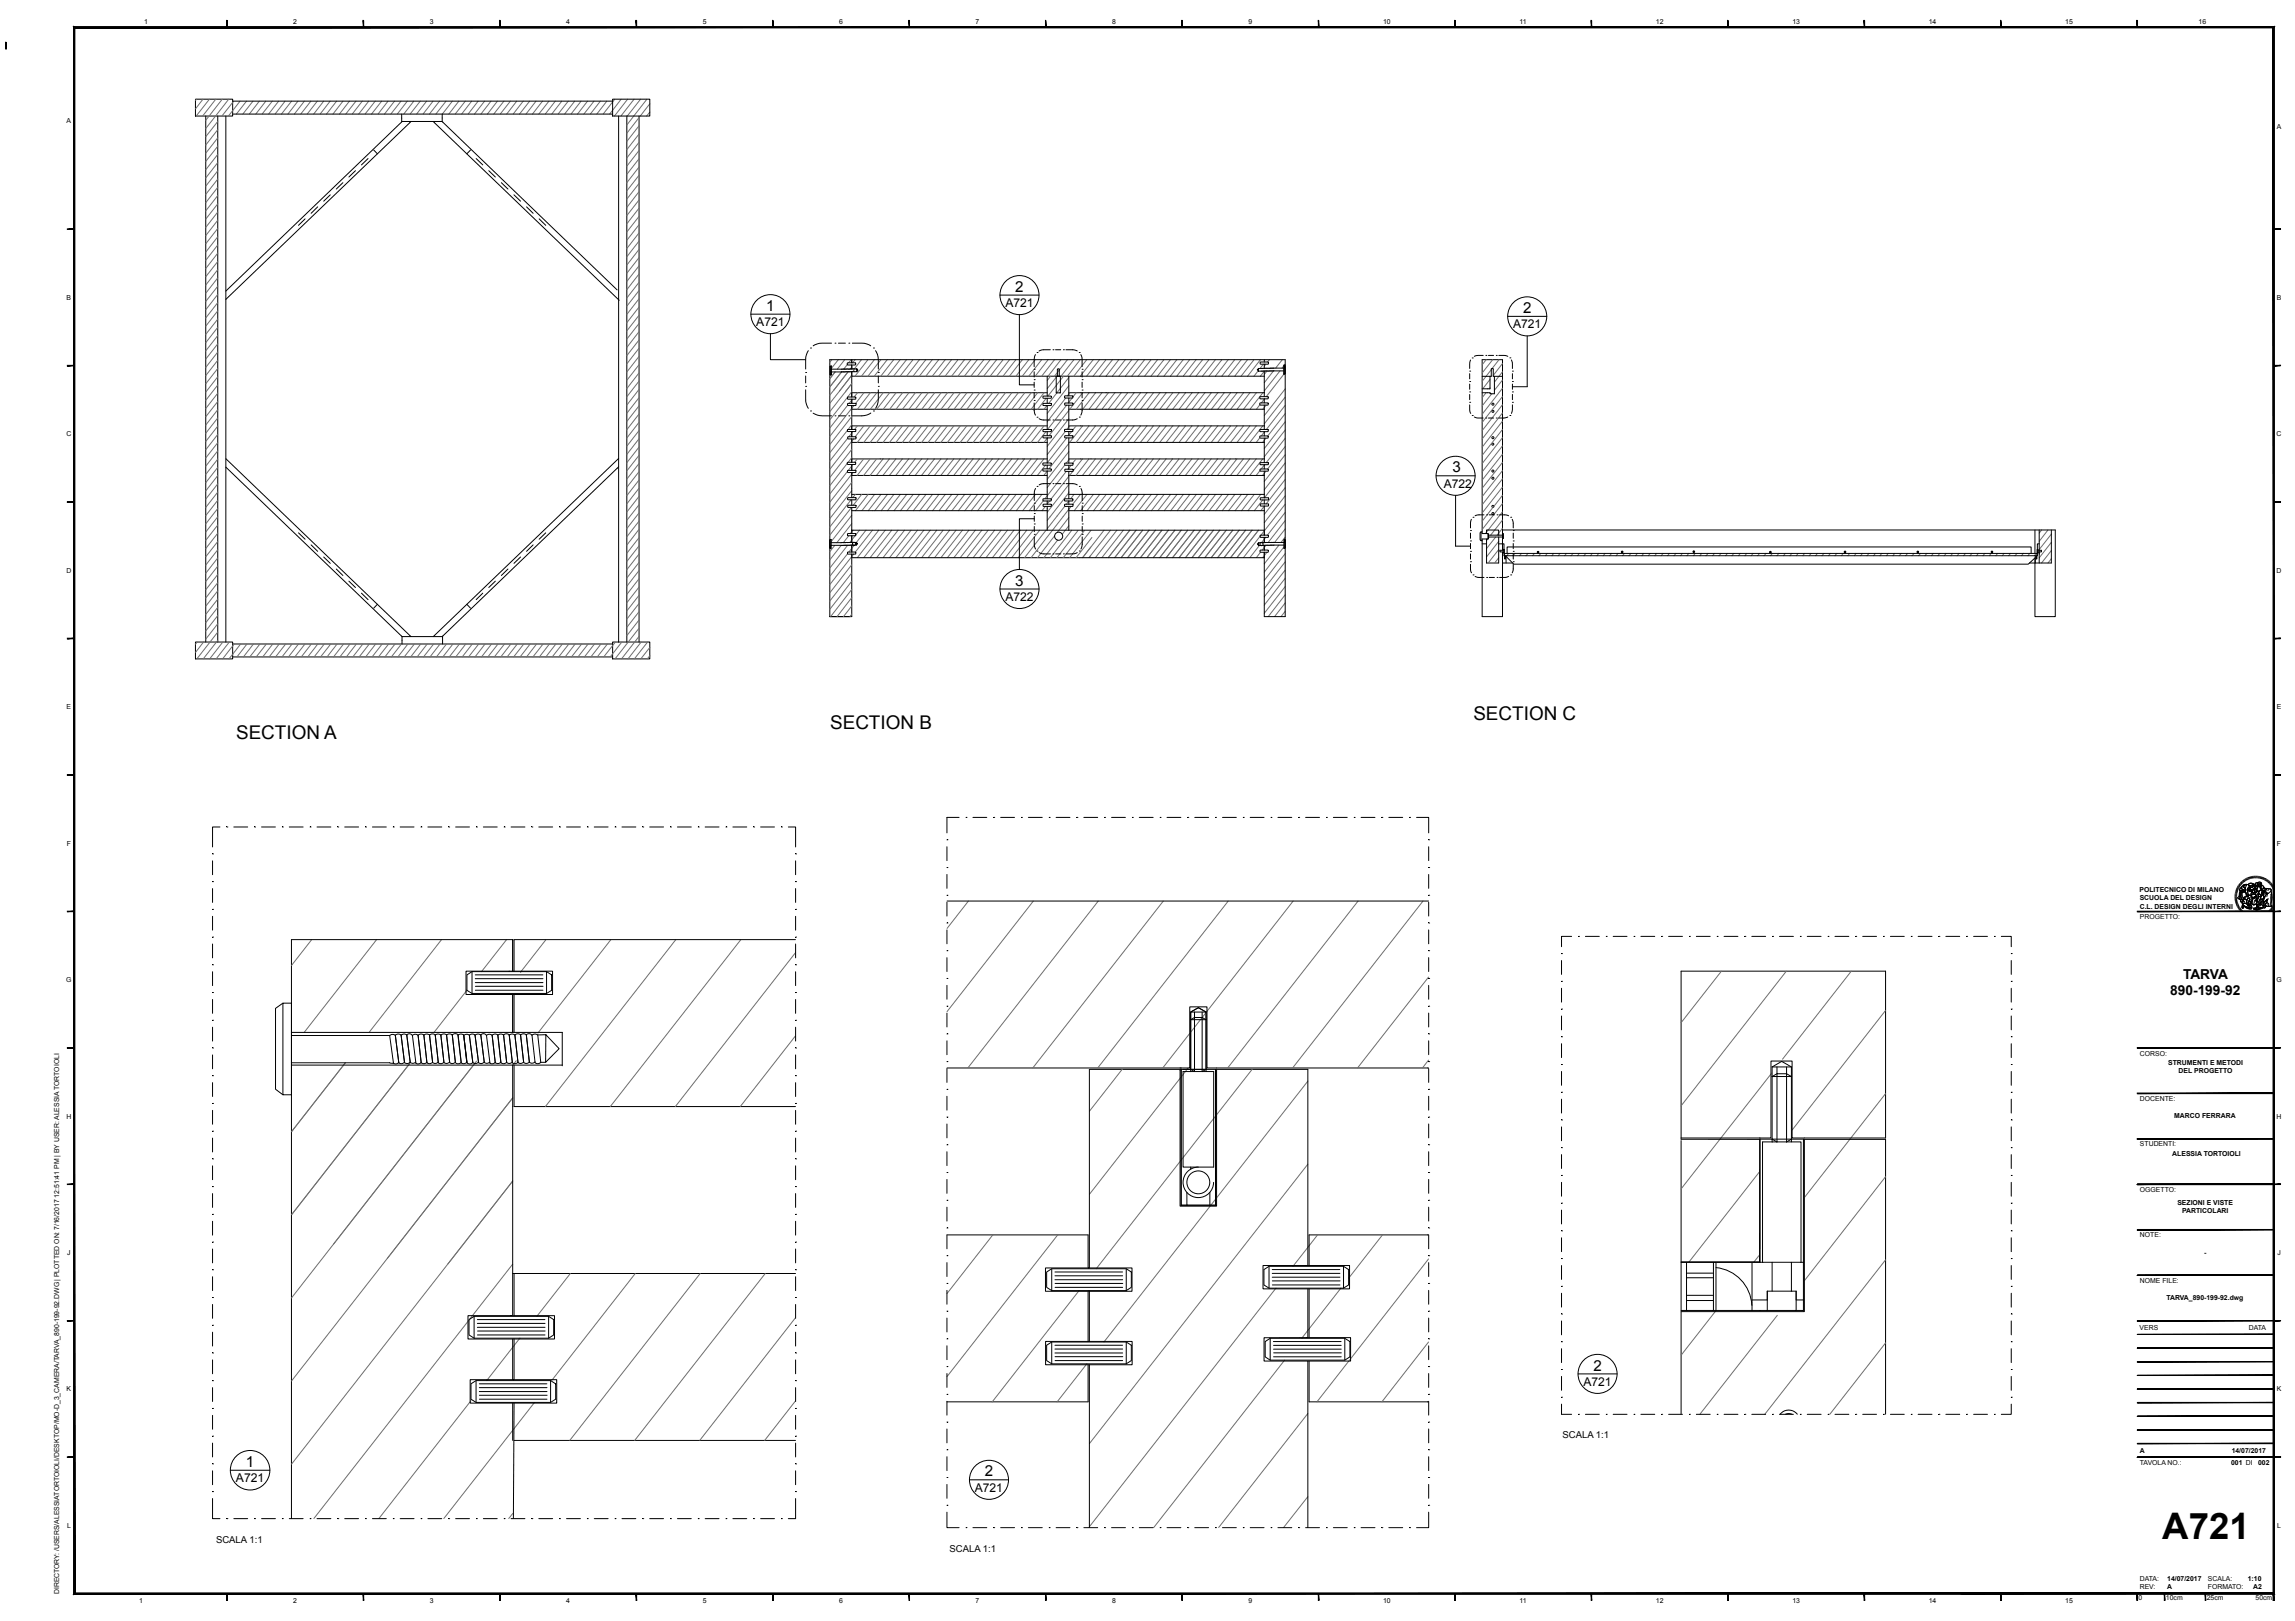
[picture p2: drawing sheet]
<svg xmlns="http://www.w3.org/2000/svg" width="841mm" height="594mm" viewBox="0 0 841 594" stroke-linecap="round" stroke-linejoin="round" font-family="sans-serif">
<defs><g id="words">
<text font-size="13.4" x="792.4" y="563.8">A721</text>
<g font-size="6.9">
<text x="539.9" y="263.9">SECTION C</text>
<text x="304.2" y="267.1">SECTION B</text>
<text x="86.5" y="270.9">SECTION A</text>
</g>
<text font-size="5.6" x="90.1" y="537.4">1</text>
<g font-size="5.5">
<text x="372" y="106.9">2</text>
<text x="280.8" y="113.9">1</text>
<text x="558.1" y="114.7">2</text>
<text x="532.3" y="173.1">3</text>
<text x="372.1" y="214.6">3</text>
<text x="583.9" y="502.2">2</text>
<text x="360.8" y="541">2</text>
</g>
<g font-size="5">
<text x="800" y="358.7">TARVA</text>
<text x="795.3" y="364.7">890-199-92</text>
</g>
<text font-size="4.5" x="86.4" y="543.1">A721</text>
<g font-size="4.4">
<text x="368.4" y="112.5">A721</text>
<text x="277.2" y="119.5">A721</text>
<text x="554.5" y="120.3">A721</text>
<text x="529" y="178.7">A722</text>
<text x="368.4" y="220.2">A722</text>
<text x="580.3" y="507.8">A721</text>
<text x="357.2" y="546.6">A721</text>
</g>
<g font-size="3.5">
<text x="572.6" y="527.1">SCALA 1:1</text>
<text x="79.2" y="565.3">SCALA 1:1</text>
<text x="348" y="568.9">SCALA 1:1</text>
</g>
<g font-size="2.5">
<text x="52.8" y="8.8">1</text>
<text x="107.5" y="8.8">2</text>
<text x="157.5" y="8.8">3</text>
<text x="207.5" y="8.8">4</text>
<text x="257.5" y="8.8">5</text>
<text x="307.5" y="8.8">6</text>
<text x="357.5" y="8.8">7</text>
<text x="407.5" y="8.8">8</text>
<text x="457.5" y="8.8">9</text>
<text x="506.8" y="8.8">10</text>
<text x="556.8" y="8.8">11</text>
<text x="606.8" y="8.8">12</text>
<text x="656.8" y="8.8">13</text>
<text x="706.8" y="8.8">14</text>
<text x="756.8" y="8.8">15</text>
<text x="805.7" y="8.8">16</text>
<text x="24.4" y="44.9">A</text>
<text x="834.3" y="47.2">A</text>
<text x="24.4" y="109.9">B</text>
<text x="834.3" y="109.9">B</text>
<text x="24.4" y="159.9">C</text>
<text x="834.3" y="159.9">C</text>
<text x="24.4" y="209.9">D</text>
<text x="834.3" y="209.9">D</text>
<text x="24.4" y="259.9">E</text>
<text x="834.3" y="259.9">E</text>
<text x="24.5" y="309.9">F</text>
<text x="834.4" y="309.9">F</text>
<text x="784" y="326.9">POLITECNICO DI MILANO</text>
<text x="784.1" y="330">SCUOLA DEL DESIGN</text>
<text x="784.1" y="333">C.L. DESIGN DEGLI INTERNI</text>
<text x="784.2" y="336.7">PROGETTO:</text>
<text x="24.3" y="359.9">G</text>
<text x="834.2" y="359.9">G</text>
<text x="784.2" y="386.8">CORSO:</text>
<text x="794.5" y="390.2">STRUMENTI E METODI</text>
<text x="798.4" y="393.2">DEL PROGETTO</text>
<text x="784.2" y="403.4">DOCENTE:</text>
<text x="24.4" y="409.9">H</text>
<text x="796.8" y="409.9">MARCO FERRARA</text>
<text x="834.3" y="409.9">H</text>
<text x="784.2" y="420.1">STUDENTI:</text>
<text x="796" y="423.5">ALESSIA TORTOIOLI</text>
<text x="784.2" y="436.8">OGGETTO:</text>
<text x="797.9" y="441.5">SEZIONI E VISTE</text>
<text x="799.6" y="444.5">PARTICOLARI</text>
<text x="784.2" y="453.4">NOTE:</text>
<text x="24.6" y="459.9">J</text>
<text x="807.7" y="459.9">-</text>
<text x="834.6" y="459.9">J</text>
<text x="784.2" y="470.1">NOME FILE:</text>
<text x="793.9" y="476.3">TARVA_890-199-92.dwg</text>
<text x="784.1" y="487.4">VERS</text>
<text x="824.1" y="487.4">DATA</text>
<text x="24.4" y="509.9">K</text>
<text x="834.3" y="509.9">K</text>
<text x="784.2" y="532.4">A</text>
<text x="817.8" y="532.4">14/07/2017</text>
<text x="784.2" y="536.9">TAVOLA NO.:</text>
<text x="817.6" y="536.9">001 DI</text>
<text x="827.5" y="536.9">002</text>
<text x="24.6" y="559.9">L</text>
<text x="834.5" y="559.9">L</text>
<text x="784.2" y="579.4">DATA:</text>
<text x="794.2" y="579.4">14/07/2017</text>
<text x="809.1" y="579.4">SCALA:</text>
<text x="823.7" y="579.4">1:10</text>
<text x="21.7" y="584.2" transform="rotate(-90 21.7 584.2)">DIRECTORY: /USERS/ALESSIATORTOIOLI/DESKTOP/MO-D_3_CAMERA/TARVA_890-199-92.DWG| PLOTTED ON: 7/16/2017 12:51:41 PM | BY USER: ALESSIA TORTOIOLI</text>
<text x="51" y="587.4">1</text>
<text x="107.5" y="587.4">2</text>
<text x="157.5" y="587.4">3</text>
<text x="207.5" y="587.4">4</text>
<text x="257.5" y="587.4">5</text>
<text x="307.5" y="587.4">6</text>
<text x="357.5" y="587.4">7</text>
<text x="407.5" y="587.4">8</text>
<text x="457.5" y="587.4">9</text>
<text x="506.8" y="587.4">10</text>
<text x="556.8" y="587.4">11</text>
<text x="606.8" y="587.4">12</text>
<text x="656.8" y="587.4">13</text>
<text x="706.8" y="587.4">14</text>
<text x="756.8" y="587.4">15</text>
<text x="783.7" y="586.5">0</text>
<text x="784.1" y="582.3">REV:</text>
<text x="793.7" y="586.5">10cm</text>
<text x="794.2" y="582.4">A</text>
<text x="808.7" y="586.5">25cm</text>
<text x="809.1" y="582.4">FORMATO:</text>
<text x="825.6" y="582.4">A2</text>
<text x="826.6" y="586.5">50cm</text>
</g>
</g></defs>
<g fill="none" stroke="#000" stroke-width=".37">
<path d="M304.1 131.8v94.2h8v-22.9M312.1 131.8v1.1M312.1 133.8v1.3M312.1 136.2v9.3M312.1 137.9h83.9M312.1 146.3v1.5M312.1 148.6v8.8M312.1 158.1v1.9M312.1 143.9h71.7M312.1 150h71.7M312.1 156.1h71.7M391.7 143.9h4.3"/>
<path d="M391.7 150h4.3M391.7 156.1h4.3M312.1 160.8v8.6M312.1 170.2v2.2M312.1 173.2v5.7M312.1 162.1h71.7M312.1 168.2h10.5M312.1 174.2h7.5M391.7 162.1h4.3M391.7 168.2h4.3M391.7 174.2h4.3M312.1 194.2v1.3"/>
<path d="M312.1 196.3v2.4M312.1 199.8v2.5M312.1 181.2h7.5M649.4 391l3.5-2.1 3.6 2.1M649.4 391h7.1M649.4 391v27.4M651.2 391v2.5h3.5l1.8 1h-7.1l1.8-1v24.9l-1.8-1M654.7 391v27.4M656.5 391v26.4M616 417h29M616 417.5h28.8M644.8 417h4.2v-28.2h7.7v28.2h34.3v-61.1h-75v61.5"/>
<path d="M644.8 417.5v44.9h-28.8v-44.5M654.7 418.4h-8.8v44.2M656.5 418.4h3.5v44.2M656.5 417.4v1h-1.8M656.5 417.4l-1.8 1M618 462.6v17.6M618 476.6h9.9M618 474.7h9.9M618 468.2h9.9M618 466.5h9.9M627.9 462.6v17.6M628.8 462.6v17.6"/>
<path d="M628.8 464.5a14.6 14.6 0 0 1 13.2 13.8M642 476.4h5.6M642 462.6v17.6M645 462.6h-29v17.6h31.6M649.4 462.6v10.5M656.5 462.6v10.5M658.2 473.1v7.1h-10.6M658.2 473.1h-10.6v7.1M658.2 473.1v3.3h2.7M660 462.6h.9v13.8M660 462.6h-15v-45.2h15.9v45.2M660.9 476.4v3.8h-2.7"/>
<path d="M616 518.2v-37.6h45.2v-63.1h29.8v100.7M652.3 518.2a4 4 0 0 1 6.3 0M654.3 518.2l1.2-.2 1.1 .2"/>
</g>
<g fill="none" stroke="#6e6e6e" stroke-width=".37">
<path d="M304.4 135.4l-.3 .3M304.8 131.8l-.7 .9M306 136.3l-1.9 2.4M307.2 131.8l-2.5 3.2M308.4 136.3l-4.3 5.5M309.5 131.8l-2.7 3.5M310.5 133.6l-1.3 1.6M310.8 136.2l-6.7 8.6M311.9 131.8l-.9 1.1M312.1 134.5l-.5 .7M312.1 137.5l-8 10.3M313.9 135.2h.1"/>
<path d="M385 137.9l-1.2 1.5M387.3 137.9l-3.5 4.5M389.7 137.9l-5.7 7.2M391.7 138.3l-7.4 9.5M309.8 143.6l-5.7 7.3M310.6 157.7l-6.5 8.2M310.6 148.5l-6.5 8.4M312.1 143.6l-8 10.3M312.1 152.6l-8 10.3M312.1 155.6l-1.3 1.8M312.4 146.3l-1.2 1.5M312.5 158.1l-1.4 1.9"/>
<path d="M312.9 148.6l-8.8 11.3M314.2 156.1l-1.1 1.3M314.2 143.9l-1.2 1.6M316.5 156.1l-3.1 3.9M316.6 143.9l-3 3.9M318.9 156.1l-4.7 6M318.9 143.9l-4.7 6.1M321.3 156.1l-4.8 6M321.3 143.9l-4.7 6.1M323.6 156.1l-4.7 6M323.6 143.9l-4.7 6.1M326 156.1l-4.8 6"/>
<path d="M326 143.9l-4.7 6.1M328.3 156.1l-4.7 6M328.4 143.9l-4.8 6.1M330.7 156.1l-4.7 6M330.8 143.9l-4.8 6.1M333 156.1l-4.7 6M333.1 143.9l-4.8 6.1M335.4 156.1l-4.7 6M335.4 143.9l-4.7 6.1M337.8 156.1l-4.8 6M337.8 143.9l-4.7 6.1M340.1 156.1l-4.7 6"/>
<path d="M340.1 143.9l-4.7 6.1M342.5 156.1l-4.8 6M342.5 143.9l-4.7 6.1M344.8 156.1l-4.7 6M344.9 143.9l-4.8 6.1M347.2 156.1l-4.7 6M347.2 143.9l-4.7 6.1M349.5 156.1l-4.7 6M349.6 143.9l-4.8 6.1M351.9 156.1l-4.7 6M352 143.9l-4.8 6.1M354.3 156.1l-4.8 6"/>
<path d="M354.3 143.9l-4.7 6.1M356.6 156.1l-4.7 6M356.7 143.9l-4.8 6.1M359 156.1l-4.8 6M359 143.9l-4.7 6.1M361.4 156.1l-4.8 6M361.4 143.9l-4.7 6.1M363.7 156.1l-4.7 6M363.7 143.9l-4.7 6.1M366.1 156.1l-4.8 6M366.1 143.9l-4.7 6.1M368.4 156.1l-4.7 6"/>
<path d="M368.5 143.9l-4.8 6.1M370.8 156.1l-4.7 6M370.8 143.9l-4.7 6.1M373.1 156.1l-4.7 6M373.2 143.9l-4.8 6.1M375.5 156.1l-4.7 6M375.5 143.9l-4.7 6.1M377.9 156.1l-4.8 6M377.9 143.9l-4.7 6.1M380.2 156.1l-4.7 6M380.2 143.9l-4.7 6.1M382.6 156.1l-4.8 6"/>
<path d="M382.6 143.9l-4.7 6.1M383.3 158.2l-3.1 3.9M383.4 145.9l-3.2 4.1M383.7 148.6l-1.1 1.4M390.4 158.1l-6.6 8.5M390.5 145.9l-6.7 8.6M390.9 148.5l-7 8.9M391.7 150.4l-7.3 9.3M391.7 153.4l-7.9 10.2M391.7 141.4l-7.9 10.1M392 156.1l-1 1.2M392 143.9l-.8 1.2"/>
<path d="M392.7 158.1l-1.2 1.6M392.9 145.9l-1.4 1.8M394.3 156.1l-1.2 1.4M394.4 143.9l-1.3 1.6M396.7 156.1l-4.7 6M396.7 143.9l-4.7 6.1M399.1 156.1l-4.8 6M399.1 143.9l-4.7 6.1M401.4 156.1l-4.7 6M401.5 143.9l-4.8 6.1M403.8 156.1l-4.8 6M403.8 143.9l-4.7 6.1"/>
<path d="M406.1 156.1l-4.7 6M406.2 143.9l-4.8 6.1M408.5 156.1l-4.7 6M408.6 143.9l-4.8 6.1M410.8 156.1l-4.7 6M410.9 143.9l-4.8 6.1M413.2 156.1l-4.7 6M413.3 143.9l-4.8 6.1M415.6 156.1l-4.8 6M415.6 143.9l-4.7 6.1M418 156.1l-4.8 6M418 143.9l-4.7 6.1"/>
<path d="M420.3 156.1l-4.8 6M420.3 143.9l-4.7 6.1M422.7 156.1l-4.8 6M422.7 143.9l-4.7 6.1M425 156.1l-4.7 6M425.1 143.9l-4.8 6.1M427.4 156.1l-4.8 6M427.4 143.9l-4.7 6.1M429.7 156.1l-4.7 6M429.8 143.9l-4.8 6.1M432.1 156.1l-4.7 6M432.1 143.9l-4.7 6.1"/>
<path d="M434.4 156.1l-4.7 6M434.5 143.9l-4.8 6.1M436.8 156.1l-4.7 6M436.8 143.9l-4.7 6.1M439.2 156.1l-4.8 6M439.2 143.9l-4.7 6.1M441.5 156.1l-4.7 6M441.5 143.9l-4.7 6.1M443.9 156.1l-4.8 6M443.9 143.9l-4.7 6.1M446.2 156.1l-4.7 6M446.3 143.9l-4.8 6.1"/>
<path d="M448.6 156.1l-4.7 6M448.6 143.9l-4.7 6.1M450.9 156.1l-4.7 6M451 143.9l-4.8 6.1M453.3 156.1l-4.7 6M453.3 143.9l-4.7 6.1M455.7 156.1l-4.8 6M455.7 143.9l-4.7 6.1M458 156.1l-4.7 6M458 143.9l-4.7 6.1M460.4 156.1l-4.8 6M460.4 143.9l-4.7 6.1"/>
<path d="M461.6 148.4l-1.2 1.6M462.7 156.1l-4.7 6M462.8 143.9l-4.8 6.1M463.3 158.3l-1.1 1.4M463.3 146.2l-1.1 1.4M463.3 149.3l-.6 .7M310.5 169.8l-6.4 8.2M310.6 172.7l-6.5 8.3M310.6 160.6l-6.5 8.3M312.1 164.7l-8 10.3M312.1 167.7l-1.3 1.7M312.1 176.8l-8 10.2"/>
<path d="M312.1 179.8l-8 10.3M312.5 170.2l-1.6 2.2M312.6 173.2l-8.5 10.8M312.8 160.8l-8.7 11.2M314.2 168.2l-1 1.2M316.5 168.2l-3.3 4.2M318.9 168.2l-4.8 6M321.2 168.2l-4.7 6M323.6 168.2l-4.7 6M325.9 168.2l-4.7 6M328.3 168.2l-4.7 6M330.7 168.2l-4.8 6"/>
<path d="M333 168.2l-4.7 6M335.4 168.2l-4.8 6M337.7 168.2l-4.7 6M340.1 168.2l-4.7 6M342.4 168.2l-4.7 6M344.8 168.2l-4.7 6M347.2 168.2l-4.8 6M349.5 168.2l-4.7 6M351.9 168.2l-4.8 6M354.2 168.2l-4.7 6M356.6 168.2l-4.8 6M358.9 168.2l-4.7 6"/>
<path d="M361.3 168.2l-4.7 6M363.6 168.2l-4.7 6M366 168.2l-4.7 6M368.4 168.2l-4.8 6M370.8 168.2l-4.8 6M373.1 168.2l-4.8 6M375.5 168.2l-4.8 6M377.8 168.2l-4.7 6M380.2 168.2l-4.8 6M382.5 168.2l-4.7 6M383.1 170.5l-2.9 3.7M383.8 172.6l-1.3 1.6"/>
<path d="M383.8 172.6h.1M383.8 160.5l-1.2 1.6M390.1 170.5l-6.3 8.2M390.7 172.7l-7.8 10.1M390.9 160.5l-7.2 9.2M391.7 162.5l-7.3 9.3M391.7 174.6l-6.5 8.2M391.7 165.5l-7.9 10.2M391.7 177.6l-7.9 10.1M392 168.2l-1.2 1.5M392.5 170.5l-1.1 1.4M393.1 172.7l-1.2 1.5"/>
<path d="M394.3 168.2l-1.2 1.5M396.7 168.2l-3.4 4.3M399 168.2l-4.7 6M401.4 168.2l-4.7 6M403.7 168.2l-4.7 6M406.1 168.2l-4.7 6M408.5 168.2l-4.8 6M410.8 168.2l-4.7 6M413.2 168.2l-4.8 6M415.5 168.2l-4.7 6M417.9 168.2l-4.7 6M420.2 168.2l-4.7 6"/>
<path d="M422.6 168.2l-4.7 6M425 168.2l-4.8 6M427.3 168.2l-4.7 6M429.7 168.2l-4.8 6M432.1 168.2l-4.8 6M434.4 168.2l-4.7 6M436.8 168.2l-4.8 6M439.1 168.2l-4.7 6M441.5 168.2l-4.7 6M443.8 168.2l-4.7 6M446.2 168.2l-4.7 6M448.6 168.2l-4.8 6"/>
<path d="M450.9 168.2l-4.7 6M453.3 168.2l-4.8 6M455.6 168.2l-4.7 6M458 168.2l-4.7 6M460.3 168.2l-4.7 6M461.6 160.4l-1.2 1.7M461.7 172.4l-1.4 1.8M462.7 168.2l-4.7 6M463.3 161.4l-.6 .7M463.3 170.4l-1.1 1.5M463.3 173.4l-.6 .8M305.9 199.8l-1.8 2.4"/>
<path d="M308.2 199.9l-4.1 5.3M310.6 199.8l-6.5 8.4M311 196.3l-1.9 2.5M311.9 183.2l-7.8 9.9M312 185.9l-7.9 10.2M312.1 188.8l-8 10.3M312.1 191.9l-5.4 7M312.1 194.9l-.5 .6M312.1 197.9l-.7 .9M313.4 181.2l-.9 1.2M315.8 181.2l-3.1 3.9M318.1 181.2l-4.6 5.9"/>
<path d="M320.5 181.2l-4.7 5.9M322.8 181.2l-4.6 5.9M325.2 181.2l-4.7 5.9M327.6 181.2l-4.7 5.9M329.9 181.2l-4.7 5.9M332.3 181.2l-4.7 5.9M334.6 181.2l-4.6 5.9M337 181.2l-4.7 5.9M339.3 181.2l-4.6 5.9M341.7 181.2l-4.6 5.9M344.1 181.2l-4.7 5.9M346.4 181.2l-4.6 5.9"/>
<path d="M348.8 181.2l-4.7 5.9M351.2 181.2l-4.7 5.9M353.5 181.2l-4.7 5.9M355.9 181.2l-4.7 5.9M358.2 181.2l-4.6 5.9M360.6 181.2l-4.7 5.9M362.9 181.2l-4.6 5.9M365.3 181.2l-4.7 5.9M367.7 181.2l-4.7 5.9M370 181.2l-4.7 5.9M372.4 181.2l-4.7 5.9M374.7 181.2l-4.6 5.9"/>
<path d="M377.1 181.2l-4.7 5.9M379.4 181.2l-4.6 5.9M381.8 181.2l-4.7 5.9M382.3 183.6l-2.8 3.5M383.1 185.6l-1.3 1.5M384.6 183.6l-.9 1.2M390.1 185.6l-2.7 3.5M391.7 180.6l-6.9 8.8M391.7 189.6l-.2 .2M391.7 183.6l-.9 1.2M392.5 185.6l-2.9 3.7M393.6 181.2l-1.3 1.6"/>
<path d="M395.9 181.2l-2.8 3.6M398.3 181.2l-4.6 5.9M400.7 181.2l-4.7 5.9M403 181.2l-4.6 5.9M405.4 181.2l-4.7 5.9M407.8 181.2l-4.7 5.9M410.1 181.2l-4.7 5.9M412.5 181.2l-4.7 5.9M414.8 181.2l-4.6 5.9M417.2 181.2l-4.7 5.9M419.5 181.2l-4.6 5.9M421.9 181.2l-4.7 5.9"/>
<path d="M424.3 181.2l-4.7 5.9M426.6 181.2l-4.7 5.9M429 181.2l-4.7 5.9M431.3 181.2l-4.7 5.9M433.7 181.2l-4.7 5.9M436 181.2l-4.6 5.9M438.4 181.2l-4.7 5.9M440.7 181.2l-4.6 5.9M443.1 181.2l-4.7 5.9M445.5 181.2l-4.7 5.9M447.8 181.2l-4.7 5.9M450.2 181.2l-4.7 5.9"/>
<path d="M452.5 181.2l-4.6 5.9M454.9 181.2l-4.7 5.9M457.2 181.2l-4.6 5.9M459.6 181.2l-4.6 5.9M462 181.2l-4.7 5.9M462.7 183.2l-3 3.9M463.3 185.5l-1.3 1.6M310.6 203l-6.5 8.2M312.1 200.9l-1 1.4M312.1 203.9l-8 10.3M312.1 206.9l-8 10.3M312.1 210l-8 10.2"/>
<path d="M312.1 213l-8 10.3M312.1 216l-7.7 10M312.1 219l-5.4 7M312.1 222.1l-3 3.9M312.1 225.1l-.7 .9M630.8 355.9l-14.8 18.9M654.6 355.9l-38.6 49.3M678.4 355.9l-25.2 32.2M691 370.3l-34.2 43.7M649.5 392.9l-33.5 42.8M691 400.7l-29.7 38M645 429.1l-26.1 33.4"/>
<path d="M691 431.2l-29.7 38M645 459.6l-2.4 3M691 461.7l-44.3 56.5M628.9 480.2l-12.8 16.3M651.3 482l-28.4 36.2M691 492.1l-20.4 26.1"/>
</g>
<path d="M312.2 136.2l-.1 .1M312.7 135.7h.1M313.4 131.8l-1 1.1M315.7 131.8l-2.6 3.4M312.1 140.6l-2.3 3" fill="none" stroke="#6e6e6e" stroke-width=".37"/>
<path d="M313 135.2h.1" fill="none" stroke="#6e6e6e" stroke-width=".37"/>
<g fill="none" stroke="#6e6e6e" stroke-width=".37">
<path d="M72 36.3l-.4 .6M74.4 36.3l-2.8 3.6M76.8 36.3l-4.9 6.2M79.1 36.3l-4.8 6.2M81.4 36.3l-6 7.8M83.8 36.3l-8.4 10.8M85.6 37.1l-4.3 5.4M88 37.1l-4.3 5.4M90.3 37.1l-3.7 4.7M92.7 37.1l-3.7 4.7M95 37.1l-3.6 4.7M97.4 37.1l-3.7 4.7"/>
<path d="M99.8 37.1l-3.7 4.7M102.1 37.1l-3.7 4.7M104.5 37.1l-3.7 4.7M106.8 37.1l-3.7 4.7M109.2 37.1l-3.7 4.7M111.5 37.1l-3.6 4.7M113.9 37.1l-3.7 4.7M116.3 37.1l-3.7 4.7M118.6 37.1l-3.7 4.7M121 37.1l-3.7 4.7M123.4 37.1l-3.8 4.7M125.7 37.1l-3.7 4.7"/>
<path d="M128.1 37.1l-3.7 4.7M130.4 37.1l-3.7 4.7M132.8 37.1l-3.7 4.7M135.1 37.1l-3.7 4.7M137.5 37.1l-3.7 4.7M139.9 37.1l-3.8 4.7M142.2 37.1l-3.7 4.7M144.6 37.1l-3.7 4.7M146.9 37.1l-3.7 4.7M149.3 37.1l-3.7 4.7M151.6 37.1l-3.6 4.7M154 37.1l-3.7 4.7"/>
<path d="M156.3 37.1l-3.6 4.7M158.7 37.1l-3.7 4.7M161.1 37.1l-3.7 4.7M163.4 37.1l-3.7 4.7M165.8 37.1l-3.7 4.7M168.1 37.1l-3.6 4.7M170.5 37.1l-3.7 4.7M172.8 37.1l-3.6 4.7M175.2 37.1l-3.7 4.7M177.6 37.1l-3.7 4.7M179.9 37.1l-3.7 4.7M182.3 37.1l-3.7 4.7"/>
<path d="M184.7 37.1l-3.8 4.7M187 37.1l-3.7 4.7M189.4 37.1l-3.7 4.7M191.7 37.1l-3.7 4.7M194.1 37.1l-3.7 4.7M196.4 37.1l-3.7 4.7M198.8 37.1l-3.7 4.7M201.2 37.1l-3.8 4.7M203.5 37.1l-3.7 4.7M205.9 37.1l-3.7 4.7M208.2 37.1l-3.7 4.7M210.6 37.1l-3.7 4.7"/>
<path d="M212.9 37.1l-3.6 4.7M215.3 37.1l-3.7 4.7M217.7 37.1l-3.7 4.7M220 37.1l-3.7 4.7M222.4 37.1l-3.7 4.7M225.3 36.3l-4.3 5.5M227.6 36.3l-4.2 5.5M230 36.3l-4.8 6.2M232.4 36.3l-4.9 6.2M234.7 36.3l-5 6.5M237.1 36.3l-7.4 9.5M238.1 38l-3.5 4.5"/>
<path d="M79.8 44.5l-4.4 5.6M79.8 47.5l-4.4 5.6M79.8 50.5l-4.4 5.7M79.8 53.6l-4.4 5.6M79.8 56.6l-4.4 5.6M79.8 59.6l-4.4 5.6M234.2 43.1l-4.5 5.7M234.2 46.1l-4.5 5.7M234.2 49.1l-4.5 5.7M234.2 52.1l-4.5 5.8M234.2 55.1l-4.5 5.8M234.2 58.1l-4.5 5.8"/>
<path d="M238.1 41.1l-1.2 1.4M79.8 62.6l-4.4 5.6M79.8 65.6l-4.4 5.6M79.8 68.6l-4.4 5.7M79.8 71.6l-4.4 5.7M79.8 74.7l-4.4 5.6M79.8 77.7l-4.4 5.6M234.2 61.2l-4.5 5.8M234.2 64.2l-4.5 5.8M234.2 67.2l-4.5 5.8M234.2 70.2l-4.5 5.8M234.2 73.3l-4.5 5.7"/>
<path d="M234.2 76.3l-4.5 5.7M234.2 79.3l-4.5 5.7M79.8 80.7l-4.4 5.6M79.8 83.7l-4.4 5.6M79.8 86.8l-4.4 5.6M79.8 89.8l-4.4 5.6M79.8 92.8l-4.4 5.6M79.8 95.8l-4.4 5.6M79.8 98.8l-4.4 5.7M234.2 82.3l-4.5 5.8M234.2 85.3l-4.5 5.8M234.2 88.3l-4.5 5.8"/>
<path d="M234.2 91.4l-4.5 5.7M234.2 94.4l-4.5 5.7M234.2 97.4l-4.5 5.7M79.8 101.8l-4.4 5.7M79.8 104.9l-4.4 5.6M79.8 107.9l-4.4 5.6M79.8 110.9l-4.4 5.6M79.8 113.9l-4.4 5.6M79.8 116.9l-4.4 5.6M79.8 120l-4.4 5.6M234.2 100.4l-4.5 5.8M234.2 103.4l-4.5 5.8"/>
<path d="M234.2 106.4l-4.5 5.8M234.2 109.5l-4.5 5.7M234.2 112.5l-4.5 5.8M234.2 115.5l-4.5 5.8M234.2 118.5l-4.5 5.8M79.8 123l-4.4 5.6M79.8 126l-4.4 5.6M79.8 129l-4.4 5.6M79.8 132l-4.4 5.6M79.8 135l-4.4 5.7M79.8 138.1l-4.4 5.6M234.2 121.5l-4.5 5.8"/>
<path d="M234.2 124.6l-4.5 5.7M234.2 127.6l-4.5 5.7M234.2 130.6l-4.5 5.7M234.2 133.6l-4.5 5.8M234.2 136.6l-4.5 5.8M234.2 139.6l-4.5 5.8M304.7 135l-.3 .4M306 136.3l-1.9 2.4M308.4 136.3l-4.3 5.5M310.8 136.2l-5.2 6.7M312.1 137.5l-4.5 5.9M318.1 131.8l-4.8 6.1"/>
<path d="M320.4 131.8l-4.7 6.1M322.8 131.8l-4.7 6.1M325.1 131.8l-4.7 6.1M327.5 131.8l-4.8 6.1M329.9 131.8l-4.8 6.1M332.2 131.8l-4.8 6.1M334.6 131.8l-4.8 6.1M336.9 131.8l-4.7 6.1M339.3 131.8l-4.7 6.1M341.6 131.8l-4.7 6.1M344 131.8l-4.7 6.1M346.4 131.8l-4.8 6.1"/>
<path d="M348.7 131.8l-4.7 6.1M351.1 131.8l-4.8 6.1M353.4 131.8l-4.7 6.1M355.8 131.8l-4.8 6.1M358.1 131.8l-4.7 6.1M360.5 131.8l-4.7 6.1M362.8 131.8l-4.7 6.1M365.2 131.8l-4.7 6.1M367.6 131.8l-4.8 6.1M370 131.8l-4.8 6.1M372.3 131.8l-4.8 6.1M374.6 131.8l-4.7 6.1"/>
<path d="M377 131.8l-4.7 6.1M379.3 131.8l-4.7 6.1M381.7 131.8l-4.7 6.1M384.1 131.8l-4.8 6.1M386.4 131.8l-4.7 6.1M388.8 131.8l-4.8 6.1M391.2 131.8l-4.8 6.1M393.5 131.8l-4.7 6.1M395.9 131.8l-4.8 6.1M398.2 131.8l-4.7 6.1M400.6 131.8l-4.7 6.1M402.9 131.8l-4.7 6.1"/>
<path d="M405.3 131.8l-4.7 6.1M407.7 131.8l-4.8 6.1M410 131.8l-4.7 6.1M412.4 131.8l-4.8 6.1M414.7 131.8l-4.7 6.1M417.1 131.8l-4.7 6.1M419.4 131.8l-4.7 6.1M421.8 131.8l-4.7 6.1M424.2 131.8l-4.8 6.1M426.5 131.8l-4.7 6.1M428.9 131.8l-4.8 6.1M431.2 131.8l-4.7 6.1"/>
<path d="M433.6 131.8l-4.7 6.1M435.9 131.8l-4.7 6.1M438.3 131.8l-4.7 6.1M440.7 131.8l-4.8 6.1M443 131.8l-4.7 6.1M445.4 131.8l-4.8 6.1M447.8 131.8l-4.8 6.1M450.1 131.8l-4.8 6.1M452.5 131.8l-4.8 6.1M454.8 131.8l-4.7 6.1M457.2 131.8l-4.7 6.1M459.5 131.8l-4.7 6.1"/>
<path d="M461.1 135.9l-1.6 2M461.9 131.8l-4.7 6.1M463 133.5l-1.3 1.5M463.2 136.2l-1.3 1.7M463.9 133.5l-.6 .7M464.3 136l-1 1.2M465.2 131.8l-.7 .9M466.7 135.9l-3.4 4.3M469.1 135.9l-5.8 7.3M469.9 131.8l-2.5 3.1M470.4 134.1l-.6 .8M470.5 137.1l-6.5 8.3"/>
<path d="M471 133.5l-.3 .3M544.6 131.8l-1.5 1.9M546 139l-2.7 3.5M546.5 135.4l-3.4 4.3M547 131.8l-3.9 4.9M549.3 131.8l-2.5 3.2M550.6 136.2l-3 3.8M550.6 139.3l-3 3.7M550.6 133.2l-3.4 4.4M79.8 141.1l-4.4 5.6M79.8 144.1l-4.4 5.6M79.8 147.1l-4.4 5.6"/>
<path d="M79.8 150.1l-4.4 5.7M79.8 153.1l-4.4 5.7M79.8 156.1l-4.4 5.7M79.8 159.2l-4.4 5.6M234.2 142.7l-4.5 5.7M234.2 145.7l-4.5 5.7M234.2 148.7l-4.5 5.8M234.2 151.7l-4.5 5.8M234.2 154.7l-4.5 5.8M234.2 157.8l-4.5 5.7M312.1 140.6l-2.3 3M463.4 146.2h-.1"/>
<path d="M463.4 158.2l-.1 .1M464 148.4l-.7 .9M471 142.5l-7.7 9.8M471 145.5l-7.7 9.8M471 148.5l-6.9 8.9M471 151.6l-6.4 8.1M471 154.6l-7.7 9.8M471 157.6l-7.7 9.8M544.6 143.9l-1.5 1.8M546 142l-.3 .5M546.7 144.3l-3.6 4.4M550.6 142.3l-7.5 9.5"/>
<path d="M550.6 145.3l-7.5 9.5M550.6 148.3l-7.5 9.5M550.6 151.3l-7.5 9.5M550.6 154.3l-7.5 9.6M550.6 157.4l-7.5 9.5M79.8 162.2l-4.4 5.6M79.8 165.2l-4.4 5.6M79.8 168.3l-4.4 5.5M79.8 171.3l-4.4 5.6M79.8 174.3l-4.4 5.6M79.8 177.3l-4.4 5.6M234.2 160.8l-4.5 5.7"/>
<path d="M234.2 163.8l-4.5 5.8M234.2 166.8l-4.5 5.8M234.2 169.8l-4.5 5.8M234.2 172.8l-4.5 5.8M234.2 175.9l-4.5 5.7M234.2 178.9l-4.5 5.7M463.4 170.3l-.1 .1M463.9 172.7l-.6 .7M463.9 160.5l-.6 .9M471 160.6l-7 8.9M471 163.6l-6.5 8.3M471 166.6l-7.7 9.8"/>
<path d="M471 169.7l-7.7 9.8M471 172.7l-7.7 9.8M471 175.7l-7 8.9M471 178.7l-7.7 9.8M550.6 160.4l-7.5 9.5M550.6 163.4l-7.5 9.5M550.6 166.4l-7.5 9.5M550.6 169.4l-7.5 9.5M550.6 172.4l-7.5 9.6M550.6 175.5l-7.5 9.5M550.6 178.5l-7.5 9.5M79.8 180.3l-4.4 5.6"/>
<path d="M79.8 183.3l-4.4 5.7M79.8 186.3l-4.4 5.7M79.8 189.4l-4.4 5.6M79.8 192.4l-4.4 5.6M79.8 195.4l-4.4 5.6M79.8 198.4l-4.4 5.6M234.2 181.9l-4.5 5.7M234.2 184.9l-4.5 5.8M234.2 187.9l-4.5 5.8M234.2 190.9l-4.5 5.8M234.2 194l-4.5 5.7M234.2 197l-4.5 5.8"/>
<path d="M312.6 194.3l-.5 .6M312.9 200l-.8 .9M313.4 196.3l-1.3 1.6M315 194.3l-1.4 1.7M317.3 194.3l-3.5 4.5M319.7 194.3l-6.3 8M322 194.3l-7.8 10.1M324.4 194.3l-7.9 10.1M326.8 194.3l-7.9 10.1M329.1 194.3l-7.9 10.1M331.5 194.3l-7.9 10.1M333.8 194.3l-7.8 10.1"/>
<path d="M336.2 194.3l-7.9 10.1M338.5 194.3l-7.8 10.1M340.9 194.3l-7.9 10.1M343.3 194.3l-7.9 10.1M345.6 194.3l-7.9 10.1M348 194.3l-7.9 10.1M350.4 194.3l-7.9 10.1M352.7 194.3l-7.9 10.1M355 194.3l-7.8 10.1M357.4 194.3l-7.9 10.1M359.8 194.3l-7.9 10.1M362.1 194.3l-7.9 10.1"/>
<path d="M364.5 194.3l-7.9 10.1M366.9 194.3l-8 10.1M369.2 194.3l-7.9 10.1M371.6 194.3l-7.9 10.1M373.9 194.3l-7.8 10.1M376.3 194.3l-7.9 10.1M378.6 194.3l-7.8 10.1M381 194.3l-7.9 10.1M383.3 194.3l-7.8 10.1M384.8 189.4l-1 1.3M386.4 196.4l-6.2 8M387.4 189.1l-3.6 4.6"/>
<path d="M387.6 197.9l-5.1 6.5M389.6 189.3l-11.8 15.1M390.4 194.3l-1.1 1.5M391.5 189.8l-4 5.2M391.7 192.6l-1.3 1.7M392.7 194.3l-7.8 10.1M395.1 194.4l-7.8 10M397.4 194.4l-7.8 10M399.8 194.4l-7.8 10M400.1 197l-5.8 7.4M404.6 194.3l-7.9 10.1 3-3.9M407 194.3l-8 10.1 .6-.7"/>
<path d="M409.3 194.3l-7.9 10.1M411.6 194.3l-7.8 10.1M414 194.3l-7.9 10.1M416.3 194.3l-7.8 10.1M418.7 194.3l-7.9 10.1M421.1 194.3l-7.9 10.1M423.4 194.3l-7.9 10.1M425.8 194.3l-7.9 10.1M428.2 194.3l-7.9 10.1M430.5 194.3l-7.9 10.1M432.9 194.3l-7.9 10.1M435.2 194.3l-7.8 10.1"/>
<path d="M437.6 194.3l-7.9 10.1M439.9 194.3l-7.8 10.1M442.3 194.3l-7.9 10.1M444.7 194.3l-7.9 10.1M447 194.3l-7.9 10.1M449.4 194.3l-7.9 10.1M451.7 194.3l-7.8 10.1M454.1 194.3l-7.9 10.1M456.4 194.3l-7.8 10.1M458.8 194.3l-7.9 10.1M461.2 194.3l-7.9 10.1M461.5 199.9l-3.5 4.5"/>
<path d="M463.3 185.4v.1M463.8 196.9l-1.5 1.9M463.9 199.8l-1.4 1.8M468.7 199.7l-5.4 6.9M471 181.7l-7.7 9.8M471 184.8l-15.4 19.6M471 187.8l-6.6 8.3M471 190.8l-6.3 8M471 193.8l-3.9 5M471 196.8l-1.6 2M471 199.8l-7.7 9.9M545.2 197.5l-.5 .5"/>
<path d="M545.7 196.8l-.2 .3M547.1 185.9l-4 5.1M548.1 196.8l-3.4 4.2M549.2 198.4l-4.5 5.7M550.6 181.5l-3.1 4M550.6 184.5l-7.5 9.5M550.6 187.6l-6.2 7.9M550.6 190.6l-4.4 5.5M550.6 193.6l-2 2.5M748.2 194.2l-.9 1.1M750.5 194.2l-3.2 4.2M751.7 195.7l-4.4 5.7"/>
<path d="M751.7 198.7l-4.4 5.7M79.8 201.4l-4.4 5.7M79.8 204.4l-4.4 5.7M79.8 207.5l-4.4 5.6M79.8 210.5l-4.4 5.6M79.8 213.5l-4.4 5.6M79.8 216.5l-4.4 5.6M79.8 219.6l-4.4 5.5M234.2 200l-4.5 5.8M234.2 203l-4.5 5.8M234.2 206.1l-4.5 5.7M234.2 209.1l-4.5 5.7"/>
<path d="M234.2 212.1l-4.5 5.7M234.2 215.1l-4.5 5.8M234.2 218.1l-4.5 5.8M312.8 203.1l-.7 .8M461.9 202.4l-1.5 2M464.3 202.4l-1.6 2M471 202.9l-7.7 9.8M471 205.9l-7.7 9.8M471 208.9l-7.7 9.8M471 211.9l-7.7 9.8M471 214.9l-7.7 9.8M471 218l-6.3 8"/>
<path d="M549.2 201.4l-3.9 4.9M549.2 204.4l-1.5 1.9M551.7 204.2l-.4 .5M552.8 202.8l-.6 .8M555.2 202.8l-.7 .8M557.5 202.8l-.6 .8M559.9 202.8l-.7 .8M562.3 202.8l-.7 .8M564.6 202.8l-.7 .8M567 202.8l-.7 .8M569.3 202.8l-.6 .8M571.7 202.8l-.7 .8"/>
<path d="M574 202.8l-.6 .8M576.4 202.8l-.7 .8M578.7 202.8l-.6 .8M581.1 202.8l-.7 .8M583.5 202.8l-.7 .8M585.9 202.8l-.7 .8M588.2 202.8l-.7 .8M590.5 202.8l-.6 .8M592.9 202.8l-.7 .8M595.2 202.8l-.6 .8M597.6 202.8l-.7 .8M600 202.8l-.7 .8"/>
<path d="M602.3 202.8l-.7 .8M604.7 202.8l-.7 .8M607.1 202.8l-.7 .8M609.4 202.8l-.6 .8M611.8 202.8l-.7 .8M614.1 202.8l-.6 .8M616.5 202.8l-.7 .8M618.8 202.8l-.6 .8M621.2 202.8l-.7 .8M623.6 202.8l-.7 .8M625.9 202.8l-.7 .8M628.3 202.8l-.7 .8"/>
<path d="M630.6 202.8l-.6 .8M633 202.8l-.7 .8M635.3 202.8l-.6 .8M637.7 202.8l-.7 .8M640.1 202.8l-.7 .8M642.4 202.8l-.7 .8M644.8 202.8l-.7 .8M647.1 202.8l-.6 .8M649.5 202.8l-.7 .8M651.8 202.8l-.6 .8M654.2 202.8l-.7 .8M656.6 202.8l-.7 .8"/>
<path d="M658.9 202.8l-.7 .8M661.3 202.8l-.7 .8M663.7 202.8l-.7 .8M666 202.8l-.7 .8M668.4 202.8l-.7 .8M670.7 202.8l-.6 .8M673.1 202.8l-.7 .8M675.4 202.8l-.6 .8M677.8 202.8l-.7 .8M680.2 202.8l-.7 .8M682.5 202.8l-.7 .8M684.9 202.8l-.7 .8"/>
<path d="M687.2 202.8l-.6 .8M689.6 202.8l-.7 .8M691.9 202.8l-.6 .8M694.3 202.8l-.7 .8M696.7 202.8l-.7 .8M699 202.8l-.7 .8M701.4 202.8l-.7 .8M703.7 202.8l-.6 .8M706.1 202.8l-.7 .8M708.4 202.8l-.6 .8M710.8 202.8l-.7 .8M713.1 202.8l-.6 .8"/>
<path d="M715.5 202.8l-.7 .8M717.9 202.8l-.7 .8M720.3 202.8l-.8 .8M722.6 202.8l-.7 .8M725 202.8l-.7 .8M727.3 202.8l-.6 .8M729.7 202.8l-.7 .8M732 202.8l-.6 .8M734.4 202.8l-.7 .8M736.7 202.8l-.7 .8M739.1 202.8l-.7 .8M741.5 202.8l-.7 .8"/>
<path d="M743.8 202.8l-.7 .8M746.2 202.8l-.7 .8M751.7 201.7l-3.6 4.6M751.7 204.7l-1.2 1.6M72.3 235.3l-.7 .7M74.6 235.3l-3 3.8M79.8 222.6l-4.4 5.6M79.8 225.6l-4.4 5.6M79.8 228.6l-4.4 5.6M79.8 231.6l-7.7 9.8M79.8 234.6l-5.3 6.8M81.7 235.3l-4.9 6.1"/>
<path d="M84 235.3l-4.8 6.1M85.8 236l-4.2 5.4M88.2 236l-4.3 5.4M90.5 236l-3.7 4.7M92.9 236l-3.7 4.7M95.2 236l-3.7 4.7M97.6 236l-3.7 4.7M99.9 236l-3.6 4.7M102.3 236l-3.7 4.7M104.7 236l-3.7 4.7M107 236l-3.7 4.7M109.4 236l-3.7 4.7"/>
<path d="M111.8 236l-3.8 4.7M114.1 236l-3.7 4.7M116.5 236l-3.7 4.7M118.8 236l-3.7 4.7M121.2 236l-3.7 4.7M123.5 236l-3.7 4.7M125.9 236l-3.7 4.7M128.3 236l-3.8 4.7M130.6 236l-3.7 4.7M133 236l-3.7 4.7M135.3 236l-3.7 4.7M137.7 236l-3.7 4.7"/>
<path d="M140 236l-3.6 4.7M142.4 236l-3.7 4.7M144.8 236l-3.7 4.7M147.1 236l-3.7 4.7M149.5 236l-3.7 4.7M151.8 236l-3.7 4.7M154.2 236l-3.7 4.7M156.5 236l-3.6 4.7M158.9 236l-3.7 4.7M161.2 236l-3.6 4.7M163.6 236l-3.7 4.7M166 236l-3.7 4.7"/>
<path d="M168.4 236l-3.8 4.7M170.7 236l-3.7 4.7M173.1 236l-3.7 4.7M175.4 236l-3.7 4.7M177.8 236l-3.7 4.7M180.1 236l-3.7 4.7M182.5 236l-3.7 4.7M184.9 236l-3.8 4.7M187.2 236l-3.7 4.7M189.6 236l-3.8 4.7M191.9 236l-3.7 4.7M194.3 236l-3.7 4.7"/>
<path d="M196.6 236l-3.6 4.7M199 236l-3.7 4.7M201.3 236l-3.6 4.7M203.7 236l-3.7 4.7M206.1 236l-3.7 4.7M208.4 236l-3.7 4.7M210.8 236l-3.7 4.7M213.1 236l-3.7 4.7M215.5 236l-3.7 4.7M217.8 236l-3.6 4.7M220.2 236l-3.7 4.7M222.6 236l-3.7 4.7"/>
<path d="M225.5 235.3l-4.3 5.4M227.9 235.3l-4.3 5.4M234.2 221.1l-4.5 5.8M234.2 224.1l-4.5 5.8M234.2 227.2l-4.5 5.7M234.2 230.2l-8.8 11.2M234.2 233.2l-6.4 8.2M234.9 235.3l-4.8 6.1M237.3 235.3l-4.8 6.1M238.1 237.3l-3.3 4.1M471 221l-3.9 5M471 224l-1.6 2"/>
<path d="M238.1 240.3l-.9 1.1M354.9 330.2l-7.9 10M378.7 330.2l-31.7 40.5M402.5 330.2l-47.8 61.2M426.3 330.2l-47.8 61.2M450.1 330.2l-47.8 61.2M473.9 330.2l-47.8 61.2M497.7 330.2l-47.8 61.2M521.5 330.2l-47.8 61.2M114.2 344.3l-7.4 9.5M138 344.3l-26.5 34M161.8 344.3l-26.5 34"/>
<path d="M185.6 344.3l-9.2 11.7M200.1 344.3l-9.4 12M223.9 344.3l-26.8 34.3M247.6 344.3l-47.7 61.2M271.5 344.3l-47.9 61.2M291.5 349.1l-44 56.4M523.5 358l-26 33.4M171.1 362.9l-12.1 15.4M291.5 379.6l-20.2 25.9M126.4 389.6l-19.6 25.1M126.6 389.4l-19.7 25.2M174.6 388.9l-67.8 86.7"/>
<path d="M189.2 388.7l-1.3 1.7M411.6 391.4l-12.4 15.8M435.4 391.4l-36.2 46.3M459.2 391.4l-57.5 73.5M479.3 396.2l-74.8 95.6M523.5 388.5l-2.2 2.9M187.9 402.3l-81.1 103.8M187.9 432.8l-81.1 103.8M479.3 426.6l-80.1 102.4M106.9 445l43.3-55.3-43.4 55.5M363.8 452.5l-16.8 21.5M387.6 452.5l-40.6 51.9"/>
<path d="M482.8 452.5l-9 11.5M506.6 452.5l-12.4 15.9M187.9 463.2l-15.8 20.2M209 466.7l-12.3 15.7M232.8 466.7l-30.7 39.2M256.6 466.7l-47.8 61.1M280.4 466.7l-47.8 61.1M395.4 472.9l-31.8 40.8M467.6 472l-68.4 87.5M491.4 472l-14.4 18.4M523.5 461.3l-40.9 52.4M171.9 483.7l-56.9 72.8"/>
<path d="M190.5 490.4l-12.1 15.5M291.5 482.9l-35.1 44.9M398.3 499.8l-10.9 13.9M470.7 498.4l-47.9 61.4M523.5 491.8l-17.1 21.9M172.6 513.3l-33.7 43.2M195.9 513.9l-33.3 42.6M291.5 513.4l-11.3 14.4M479.3 518l-32.7 41.8M187.9 554.6l-1.5 1.9M479.3 548.4l-8.9 11.4"/>
</g>
<g fill="none" stroke="#000" stroke-width=".37">
<path d="M27.2 10h806v574h-806zM71.6 36.3h13.7v6.2h-13.7zM85.3 37.1h139.2M224.5 36.3h13.6v6.2h-13.6zM75.4 42.5v192.8M79.8 42.5v192.8M82.8 42.5v192.8M85.3 41.8h139.2M134.9 58.1l-2.4 2.3M136.9 55l1.4 1.4M147.2 41.8v2.7h14.9v-2.7M147.4 44.5l-64.6 62.2"/>
<path d="M150.6 44.5l-67.8 65.2M158.7 44.5l68.2 65.5M162.1 44.5l64 61.7M172.4 55l-1.3 1.4M174.5 58.1l2.4 2.3M226.7 42.5v192.9M229.7 42.5v192.9M234.2 42.5v192.8M116.4 75.8l-2.4 2.4M121 71.4l-2.4 2.3M125.6 67l-2.4 2.3M130.3 62.5l-2.5 2.4"/>
<path d="M179.1 62.5l2.4 2.4M183.7 67l2.4 2.3M188.3 71.4l2.5 2.3M193 75.8l2.4 2.4M111.8 80.2l-2.4 2.4M197.6 80.2l2.4 2.4M275.1 115.1h14.4M366.4 108.1h14.3M373.5 115.3v25.7h5.5M552.5 115.9h14.3M282.3 122.3v9.5h12.9M295.2 136.5h.1"/>
<path d="M295.2 137.8v2.5M296.2 128.5l-.3 .6a10.1 10.1 0 0 0-.7 6.1M297 127.5h.1M304.1 131.8h159.2M304.4 134.1l-.3 .2v2.9l.3 .2M304.7 135.3h3.9M304.7 136.2v1.2h-.3v-3.3h.3v2.2h3.6M304.7 125.8a9.4 9.4 0 0 0-6.7 .9M306 125.8h.1M307.3 125.8h2.5M308.3 136.3h.1M308.6 136.2l-.2 .1"/>
<path d="M308.9 135.3h-.2M309.3 135.3h-.4M309.5 135.3h-.2M309.6 136.2l-1 .1M309.7 135.3h-.2M309.9 135.3h-.2M310.1 135.3h-.2M310.2 136.2l-.6 .1M310.3 135.3h-.2M310.5 133.1l2.9-.2 .2 .7-3 .2zM310.5 135.2h-.2M310.7 135.2h-.1"/>
<path d="M310.9 136.2h-.6M310.9 135.3h-.1M311.1 125.8h.1M311.1 135.3h-.1M311.7 136.2h-.8M311.9 136.2h-.2M311.9 136.2l.2 1.7M311.9 135.2l-.7 .1M312.1 131.8v1.1M312.1 133.8v1.3M312.2 135.2h-.2M312.3 125.8a10.4 10.4 0 0 1 6.3 .6l.5 .3"/>
<path d="M312.5 136.2h-.4M312.8 135.2h-.6M312.8 135.2h1.1v1l.5-.5-.5-.5M313.1 136.2h.8M313.2 136.2h-.6M320.1 127.5h.1M320.8 128.5l.4 .6a10.4 10.4 0 0 1 .7 6.1M321.9 136.5h.1M321.9 137.8v2.5M379 139.1h.1M379 135.3h.1M379 136.2v2"/>
<path d="M379.4 129.9a7.3 7.3 0 0 0-.4 4.4M380 129.2h.1M383.8 137.9v7.2M384.9 128.2a6.2 6.2 0 0 0-4.2 .4M385.9 128.2h.1M386.8 128.2h1.9M387.1 137.9h1.5v6.1h-1.5zM387.5 137.9v-2.6l.3-.2 .4 .2v2.6M389.7 128.2h.1M390.6 128.2a6.9 6.9 0 0 1 4.2 .4M391.7 137.9v7.2M395.5 129.2h.1"/>
<path d="M396 137.9h67.3M396.1 129.9a6.4 6.4 0 0 1 .4 4.4M396.5 135.3h.1M396.5 139.1h.1M396.5 136.2v2M461.2 136l-.5-.5 .5-.5v1h.9M461.8 132.8l2.9-.1 .1 .6-2.9 .2zM462.3 136h-.2M462.5 136h-.2M462.6 135h-1.4M462.7 136h-.2M462.8 136h.5v9.4"/>
<path d="M463 135h-.4M463.2 135h-.2M463.3 132.7v-.9h7.7v94.2h-7.7v-23.6M463.3 133.5v1.4M463.4 135h-.2M463.6 135h-.2M463.9 135.9h-.5M464.1 135.9h-.1M464.2 135.9l.4 .1M464.2 135h-.6M464.8 136h-.2M464.9 135h-.6"/>
<path d="M465.1 135h-.2M465.6 135.9l-.8 .1M465.8 135.9h-.2M465.9 134.9l-.8 .1M466.2 135.9h-.4M466.4 135.9h-.1M466.5 134.9h-.6M466.6 135.9h-.1M466.8 134.9h-.3M466.9 134.9h3.5v2.2h.3v-3.3h-.3v1.1M466.9 135.9h3.5M466.9 135.9h-.2"/>
<path d="M470.7 133.8l.3 .2v2.9l-.3 .2M538.6 136h.1M538.6 139.8h.1M538.6 136.9v1.9M538.9 131.9l-.3 .9v2.2M539.5 131.2h.1M543.1 137.9h3.4v-2.7l.3-.2 .4 .2v2.7h3.4M543.5 130.2l-2.4 .1-.8 .3M544.5 130.2h.1M545.4 130.2h1.9M546 137.9v4.6h-2.9M547.6 137.9v6.4h-1.6v-.4h-2.9"/>
<path d="M548.3 130.2h.1M549.2 130.2l2.4 .1 .9 .3M553.3 131.1h.1M553.8 131.9l.4 .9v2.2M554.2 139.8h.1M554.2 136h.1M554.2 136.9v1.9M559.6 123.1v18.6h-5.4M295.2 141.6h.1M295.2 142.9a10.4 10.4 0 0 0 .7 6.2l.3 .5M297 150.6h.1M298 151.4l.5 .3a10.4 10.4 0 0 0 6.2 .7"/>
<path d="M306 152.4h.1M307.3 152.4h2.5M310.6 157.5l2.8-.1 .2 .7h-2.9zM310.6 145.6l2.8-.1 .2 .7-2.9 .1zM310.6 147.9l2.9-.1 .2 .7-2.9 .1zM311.1 152.4h.1M312.1 143.9v1.6M312.1 146.3v1.5M312.1 148.6v1.4M312.1 156.1v1.3M312.1 158.1v1.9M319.1 151.4l-.5 .3a10.7 10.7 0 0 1-6.3 .7"/>
<path d="M320.1 150.6h.1M321.9 142.9a10.7 10.7 0 0 1-.7 6.2l-.3 .5M321.9 141.6h.1M379 147.7a7.7 7.7 0 0 0 .4 4.4M379 146.7h.1M379 142.9h.1M379 140.1v1.9M379 143.9v1.9M380 152.9h.1M380.8 153.4a6 6 0 0 0 4.1 .5M382.2 145.3l2.9-.2 .2 .7-2.9 .1zM382.2 147.9l2.9-.1 .2 .7-2.9 .1z"/>
<path d="M382.2 157.5l2.9-.1 .2 .7-2.9 .1zM382.2 159.8l2.9-.1 .2 .6-2.9 .2zM383.8 145.9v1.9M383.8 148.6v8.8M383.8 158.2v1.5M385.9 153.9h.1M386.8 153.9h1.9M389.7 153.9h.1M390.1 145.2l2.9-.1 .1 .6-2.8 .2zM390.1 157.5l2.9-.2 .1 .7-2.8 .1zM390.1 147.8l2.9-.1 .2 .7-2.9 .1zM390.1 159.8l2.9-.1 .2 .6-2.9 .2z"/>
<path d="M391.7 145.9v1.8M391.7 148.5v8.8M391.7 158.1v1.6M394.8 153.4a6.2 6.2 0 0 1-4.2 .5M395.5 152.8h.1M396 143.9h67.3M396 150h67.3M396 156.1h67.3M396.5 142.9h.1M396.5 146.7h.1M396.5 147.7a6.7 6.7 0 0 1-.4 4.4M396.5 140.1v1.9"/>
<path d="M396.5 143.9v1.9M461.6 157.5l3-.1 .1 .7-2.8 .1zM461.6 159.9l3-.2 .1 .7-2.8 .1zM461.6 145.5l3-.1 .1 .6-2.8 .2zM461.6 147.8l3-.2 .1 .7-2.8 .1zM463.3 146.2v1.4M463.3 148.4v9M463.3 158.2v1.5M538.6 143.6h.1M538.6 147.4h.1M538.6 148.4a4.7 4.7 0 0 0 .3 3.1M538.6 140.7v1.9"/>
<path d="M538.6 144.5v2M539.5 152.3h.1M540.3 152.8a4.8 4.8 0 0 0 3.2 .4M544.5 153.2h.1M545.4 153.2h1.9M548.3 153.2h.1M552.5 152.8l-1.4 .4h-1.9M553.3 152.3h.1M554.2 148.4v1.7l-.4 1.4M554.2 147.4h.1M554.2 143.6h.1M554.2 140.7v1.9"/>
<path d="M554.2 144.5v2M82.8 171.2l64.5 62.1M82.8 168.1l67.8 65.2M226.7 171l-64.7 62.3M226.7 168l-68 65.3M310.5 169.5l2.9-.1 .2 .7-2.9 .1zM310.6 172.5l2.8-.1 .2 .6-2.9 .2zM310.6 160.2l2.9-.2 .2 .7-2.9 .1zM312.1 160.8v1.3M312.1 168.2v1.2M312.1 170.2v2.2M312.1 173.2v1"/>
<path d="M312.1 178.9v3.5M319.6 174.2h64.2v8.6M322.6 168.2h61.2M379.5 179a6.4 6.4 0 0 0-.5 4.4M380 178.2h.1M382.1 169.8l3-.1 .1 .6-2.8 .2zM382.1 171.9l3-.1 .1 .7-2.8 .1zM383.8 160.5v9.2M383.8 170.5v1.3M383.8 172.6v1.6M384.9 177.2a6 6 0 0 0-4.1 .5M385.9 177.2h.1"/>
<path d="M386.8 177.2h1.9M389.7 177.2h.1M390.1 169.8l2.9-.1 .2 .7-2.9 .1zM390.2 172.1l2.9-.2 .2 .7-2.9 .1zM390.7 177.2a6 6 0 0 1 4.1 .5M391.7 160.5v9.2M391.7 170.5v1.4M391.7 172.7v10.1M395.5 178.2h.1M396 162.1h67.3M396 168.2h67.3M396 174.2h67.3"/>
<path d="M396.1 179a7.3 7.3 0 0 1 .5 4.4M461.7 169.6l2.9-.1 .2 .7-2.9 .1zM461.7 172l2.9-.1 .2 .6-2.9 .2zM463.3 160.5v9M463.3 170.3v1.6M463.3 172.7v9.7M526.2 174.3h14.4M109.4 195.3l2.4 2.3M114 199.7l2.4 2.3M195.4 199.7l-2.4 2.3M200 195.3l-2.4 2.3M304.2 197.7h.4v3.3h-.4z"/>
<path d="M304.2 197.7l-.2 .2v2.9l.2 .2M304.6 198.9h3.7M308.7 199.8h-4.1M308.7 198.8l-.4 .1M308.8 198.8l.1 .1M309.3 199.8h-.6M309.6 198.8l-.6 .1M310 198.8l-.4 .1M310.3 199.8h-1M310.6 195.6l2.8-.1 .2 .7-2.9 .1zM310.6 198.8h-.6M310.6 182.5l2.9-.1 .2 .6-2.9 .2z"/>
<path d="M310.6 185.3l2.9-.2 .2 .7-2.9 .1zM310.8 198.8l-.2 .1M311 199.8h-.6M311.2 198.8h-.4M311.6 199.7l-.6 .1M311.8 199.8h-.2M312 199.7l-.2 .1M312.1 183.2v1.9M312.1 185.9v9.6M312.1 196.3v2.4M312.1 199.8v2.5M312.1 187.1h71.7"/>
<path d="M312.2 199.7l-.2 .1M312.2 198.8h-.9M312.3 198.8h1.5v.9l.5-.5-.5-.4M312.4 199.7l-.2 .1M312.6 199.7l-.2 .1M312.8 199.7l-.2 .1M313.8 199.7l-1 .1M319.6 181.2h64.2M379 196.7a6.4 6.4 0 0 0 .5 4.5M379 195.8h.1M379 192h.1M379 188.2h.1"/>
<path d="M379 184.4h.1M379 190.1h-5.5v18.6M379 185.3v1.9M379 189.1v1.9M379 192.9v1.9M382.2 182.9l2.9-.1 .1 .7-2.8 .1zM382.2 184.9l2.9-.1 .2 .6-2.9 .2zM383.8 185.6v8.7h-71.7M383.8 183.6v1.2M383.8 194.3h79.5M390.1 182.9l2.9-.1 .1 .7-2.8 .1zM390.1 184.9l2.9-.1 .2 .6-2.9 .2z"/>
<path d="M391.7 181.2h71.6M391.7 183.6v1.2M391.7 185.6v8.7M391.7 187.1h71.6M396.6 184.4h.1M396.6 188.2h.1M396.6 192h.1M396.6 195.8h.1M396.6 196.7a7.4 7.4 0 0 1-.5 4.5M396.6 185.3v1.9M396.6 189.1v1.9M396.6 192.9v1.9"/>
<path d="M461.2 199.9l-.4-.5 .4-.5v1h1M461.2 198.9h.8M461.8 196.2l2.9-.1 .1 .7-2.9 .1zM461.8 182.5l2.9-.1 .2 .7-2.9 .1zM461.8 184.8l2.9-.2 .2 .7-2.9 .1zM462.2 198.8l-.1 .1M462.4 198.8l-.2 .1M462.8 199.8h-.6M463 198.8l-.6 .1M463.3 183.2v1.4M463.3 185.4v10.7M463.3 196.9v1.9"/>
<path d="M463.3 199.9v1.7M463.7 198.8l-.6 .1M463.8 199.8h-1M463.9 198.8h-.2M464.1 198.8h-.2M464.4 199.8h-.6M464.7 198.8h-.6M465 199.8h-.6M465.2 199.8h-.1M465.3 198.8h-.6M465.7 199.8h-.4M465.8 199.8h-.1"/>
<path d="M466.1 199.8h-.2M466.1 199.8h.1M466.3 198.8h-.9M466.5 199.8h-.2M466.7 199.8h-.2M470.5 198.8h-4.1M470.5 199.7l-3.8 .1M470.5 197.6h.3v3.3h-.3zM470.8 197.6l.2 .2v2.9l-.2 .2M533.4 181.5v18.6h5.5M538.9 198.2h.1M538.9 194.4h.1"/>
<path d="M538.9 195.3v2M538.9 199.2v1.9M539.2 190.3l-.3 .9v2.2M539.8 189.5h.1M542.7 194.9l-.3 .3v2.6l.3 .3M543.1 194.9h-.4v3.2h.4M543.1 199.3h1.6M543.8 188.7h-2.4l-.8 .3M544.7 195.5v-1.3h4.5v1.9M544.8 188.7h.1M545.3 197.5h-2.2v28.5h7.5v-23.8M545.3 197.5v-2h-2.2v-63.7h7.5v69.9"/>
<path d="M545.3 195.5l.2 .2v1.6l-.2 .2M545.5 196.8h5.1M545.5 196.1h5.1M545.7 188.7h1.9M548.6 188.7h.1M549.2 196.8v9.5h-4.5v-8.8M549.2 199.3h1.4M549.5 188.7h2.4l.9 .3M550.5 199.3h.6v4.3h.2M550.6 194.2h202.6v31.8h-7.5v-21.6M550.6 195.5h.2v1.9h-.2M550.8 195.7v1.6"/>
<path d="M553.6 189.5h.1M554.1 190.3l.4 .9v2.2M554.5 194.4h.1M554.5 198.2h.1M554.5 195.3v2M554.5 199.2v1.9M745.7 194.2v8.6M747.3 199.3h-.7l-.2 4.3M747.3 194.2v12.1M751.7 194.2v12.1h-8M118.6 204.1l2.4 2.3M123.2 208.5l2.4 2.4"/>
<path d="M127.8 213l2.5 2.3M132.5 217.4l2.4 2.3M176.9 217.4l-2.4 2.3M181.5 213l-2.4 2.3M186.1 208.5l-2.4 2.4M190.8 204.1l-2.5 2.3M310.6 202.4l2.8-.1 .2 .7-2.9 .1zM312.1 203.1v1.3h151.2M366.4 215.8h14.4M380 202h.1M380.8 202.5a6 6 0 0 0 4.1 .5M385.9 203h.1"/>
<path d="M386.8 203h1.9M389.7 203h.1M394.8 202.5a6 6 0 0 1-4.1 .5M395.5 201.9h.1M461.7 201.7l2.9-.1 .2 .6-2.9 .2zM538.9 206.8a4.7 4.7 0 0 0 .3 3.1M538.9 205.8h.1M538.9 202h.1M538.9 203v1.9M539.8 210.7h.1M540.6 211.2a4.8 4.8 0 0 0 3.2 .4M544.8 211.6h.1"/>
<path d="M545.7 211.6h1.9M548.6 211.6h.1M550.6 206.3h3.7M550.9 202.2v.4h.4l-.2-1.3-.1 .4h-1.3v.5h1.2M551.3 202.8h195.1v2h-.3v-1.2h-194.4v1.2h-.4zM551.9 203.9l2.8 2.8h188.5l2.6-2.3M551.9 203.6v2.7M552.3 202.8v-2.4h192v2.4M552.8 211.2a4.9 4.9 0 0 1-3.3 .4M553.6 210.7h.1M554.5 202h.1M554.5 205.8h.1"/>
<path d="M554.5 206.8a4.7 4.7 0 0 1-.4 3.1M554.5 203v1.9M563.6 202.4h.1M563.7 202.2v.3zM594.3 202.2l.3 .1zM594.4 202.2h.1M620.6 202l.2 .1-.2 .2zM620.8 202.2h.1M648.7 202.2v.3zM648.8 202.3h.1M648.8 202.4h.1M676 202.2l.2 .1z"/>
<path d="M702.6 202.2h.3zM702.8 202.2h.1M729.9 202.2l.2 .1zM730 202.3h.1M745.8 203.6v2.7M746.8 202.2h1.3v-.5h-1.3l-.2-.4v1.3l.3-.4M71.6 235.3h13.7v6.1h-13.7zM85.3 236h139.2M138.3 221.4l-1.4 1.5M147.3 236v-2.7h14.9v2.7M171.1 221.4l1.3 1.5M224.5 235.3h13.6v6.1h-13.6z"/>
<path d="M85.3 240.7h139.2M351.5 299.5h-4.5v5.7M354 299.5h.1M356.5 299.5h5.1M364.2 299.5h.1M366.7 299.5h5.1M374.3 299.5h.1M376.9 299.5h5M384.5 299.5h.1M387 299.5h5.1M394.6 299.5h.1M397.2 299.5h5.1"/>
<path d="M404.8 299.5h.1M407.3 299.5h5.1M415 299.5h.1M417.5 299.5h5.1M425.1 299.5h.1M427.7 299.5h5M435.3 299.5h.1M437.8 299.5h5.1M445.4 299.5h.1M448 299.5h5.1M455.6 299.5h.1M458.1 299.5h5.1"/>
<path d="M465.8 299.5h.1M468.3 299.5h5.1M475.9 299.5h.1M478.5 299.5h5M486.1 299.5h.1M488.6 299.5h5.1M496.2 299.5h.1M498.8 299.5h5.1M506.4 299.5h.1M508.9 299.5h5.1M516.6 299.5h.1M519.1 299.5h4.4v5.7"/>
<path d="M77.9 312.9h.1M77.9 315.4v5.1M80.6 303h-2.7v7.4M83.1 303h.1M85.7 303h5.1M93.3 303h.1M95.8 303h5.1M103.5 303h.1M106 303h5.1M113.6 303h.1M116.2 303h5M123.8 303h.1"/>
<path d="M126.3 303h5.1M133.9 303h.1M136.5 303h5.1M144.1 303h.1M146.6 303h5.1M154.3 303h.1M156.8 303h5.1M164.4 303h.1M167 303h5M174.6 303h.1M177.1 303h5.1M184.7 303h.1"/>
<path d="M187.3 303h5.1M194.9 303h.1M197.4 303h5.1M205.1 303h.1M207.6 303h5.1M215.2 303h.1M217.8 303h5M225.4 303h.1M227.9 303h5.1M235.5 303h.1M238.1 303h5.1M245.7 303h.1"/>
<path d="M248.2 303h5.1M255.9 303h.1M258.4 303h5.1M266 303h.1M268.6 303h5M276.2 303h.1M278.7 303h5.1M286.3 303h.1M288.9 303h2.6v7.4M291.5 312.9h.1M291.5 315.4v5.1M347 317.9h.1"/>
<path d="M347 307.7h.1M347 310.3v5.1M523.5 307.7h.1M523.5 317.9h.1M523.5 310.3v5.1M77.9 323.1h.1M77.9 333.2h.1M77.9 325.6v5.1M77.9 335.8v5M291.5 333.2h.1M291.5 323.1h.1M291.5 325.6v5.1"/>
<path d="M291.5 335.8v5M347 338.2h.1M347 328.1h.1M347 320.4v5.1M347 330.6v5.1M347 330.2h176.5M523.5 328.1h.1M523.5 338.2h.1M523.5 320.4v5.1M523.5 330.6v5.1M818.9 328.7h.7M819 327.9l.7 .1"/>
<path d="M819 328.3h.7M819 329h.7M819 327.6l.7 .1M819.1 327.2l.6 .1M819.1 326.9l.7 .1M819.3 326.5l.6 .2M819.4 326.2l.6 .2M819.5 325.9l.6 .2M819.6 325.5l.7 .3M819.7 329.3l-.7 .1M819.7 329.6l-.7 .1M819.7 330l-.6 .1"/>
<path d="M819.8 325.2l.6 .3M819.8 330.3l-.7 .1M819.9 330.6l-.7 .2M820 324.9l.5 .3M820 330.9l-.6 .2M820.1 331.2l-.6 .2M820.1 324.6l.6 .4M820.3 331.5l-.7 .3M820.3 324.3l.6 .4M820.4 331.8l-.7 .3M820.5 332.1l-.6 .3M820.5 324l.6 .4"/>
<path d="M820.7 332.4l-.6 .3M820.8 323.7l.5 .5M820.8 326.3l1.2 .3 .8-.2a.45 .45 0 0 1-.2 .5 .45 .45 0 0 1-.5 0 .84 .84 0 0 1-1.3-.5zM820.9 326.3v.4M820.9 332.6l-.6 .4M821 325.5l.5-.4 .1 .7 1.1 .5-.5 .3-1.1-.2-.4-.4zM821 323.4l.5 .5M821.1 326.8l-.8 2.5 .4 .2M821.1 332.9l-.6 .4M821.2 326.9h.5l-.2 2.8h-.2l-.6-.2zM821.3 326.8l-.3 .5-.1 1.8a.4 .4 0 0 0 0 .5 .4 .4 0 0 0 .5 .1M821.3 323.2l.4 .5"/>
<path d="M821.3 333.1l-.5 .5M821.5 325.1l-.8 .8 .3 .5 1.2 .2 .5-.4M821.5 333.4l-.5 .5M821.5 324.9l.7-.6 1.3-.2-1 .3-.3 .4v.3l.6 .4v.7l-1.2-.4zM821.5 330.4l.7 .7 1.1-.2M821.5 323l.5 .4M821.6 330.8l1.2 .3a.39 .39 0 0 1 .5-.1 .39 .39 0 0 1 .2 .5l.2 .5 .2-.3 .3 .3-.2-.4 .4 .4-.2-.5 .4 .1-.8-.7 .3-.7 .4 .2 .5 1.4-.2 .6-.7 .3-1.5-.6-.9-.8zM821.6 330.8l.1 .5 .7 .6 2 1M821.7 326.9l1.2-.1 .6 1.2-.1 .5-1.2 .4 .2 .6-.4 .4-.5-.4zM821.7 333.7l-.5 .4M821.7 326.9l-.2 .4 .1 2.4M821.8 322.7l.4 .5"/>
<path d="M821.8 331.4l2.1 1.2h.8l.3-.6 .2 .8-.3 .3-1.3-.2-1.3-.8-.5 .7-.3-.5zM821.8 331.4l-.3 .9 .2 .5 .4-.1-.2-.3 .5-.3 1.2 .8 1.3 .2 .3-.4-.2-.7M821.9 333.9l-.4 .5M822 329.9l-.6-.2-.4 .4a.31 .31 0 0 0 .2 .5 .31 .31 0 0 0 .4-.3l.7-.1 .4 .5M822.1 322.5l.4 .6M822.2 329.6a.5 .5 0 0 1 .5-.3 .5 .5 0 0 1 .4 .5l.3 .1-.1 1-1.1 .2-.7-.7 .7-.2zM822.2 328.9l1.2-.4 .3 .2 .2-.5 .6-.1 .6 .3 .4 1-.3 .6-.8 .4-.3-.2 .4-.6-.3-.3a.53 .53 0 0 0-.6 0 .53 .53 0 0 0-.2 .6l-.7-.6h-.5zM822.2 334.1l-.5 .5M822.4 322.3l.3 .6M822.5 324.4l1.2-.3 .5 .5-.7 1.6 .3 1.4 .6 .5-.5 .1-.2 .5-.3-.3 .1-.4-.7-1.3v-1.2l-.6-.4zM822.5 334.3l-.5 .5M822.6 329.2l.7 .7"/>
<path d="M822.6 329.3l-.5 .5 .1 .4M822.7 322.1l.3 .6M822.7 326.2l-1.2-.4v-.9l.8-.7h1.6l.3 .7-.7 1.3 .4 1.6 .5 .3-.5 .1M822.7 334.5l-.4 .5M822.9 326.8l-1.3 .1a.88 .88 0 0 0-1 .2 .88 .88 0 0 0-.1 1l-.5 .9 .3 .3M823 321.9l.3 .6M823 334.6l-.4 .6M823 327.2l.2 1.4M823.3 324.4l-.5 .9v1.4l.7 1.9h.3l.1-.4M823.3 334.8l-.4 .6M823.3 321.8l.3 .6M823.4 328.5l-1.1 .3 .1 .6"/>
<path d="M823.5 324.1l-.9 .2-.4 .5 .2 .5 .4 .2M823.6 335l-.3 .6M823.6 329.4l.3-.2 .6 .4-.7 1.3 .8 .8-.4-.2 .1 .5-.3-.4 .1 .5-.2-.4-.2 .3-.4-.8zM823.6 329.4l.3-.2 .6 .3-.6 1.1a.3 .3 0 0 0-.1 .4 .3 .3 0 0 0 .3 .2l.5 .5-.4-.2 .1 .5-.3-.4 .1 .5-.2-.4-.2 .3-.4-.8zM823.6 321.6l.3 .7M823.7 325.5l1-.4-.1 .5-1.1 .5zM823.8 326l.6-.3 .4 .2-.4 .1 .2 .5h-.6zM823.8 326l.2 .5h.6M823.8 335.1l-.2 .6M823.9 324.2l.9-.6 .9 .2 .3 .4-.1 .3-.6-.2-.6 .4-.5-.2M823.9 321.5l.3 .6M824 323.9l1.2-.2 .8 .6-.2 .2-.5-.2-.7 .4-.8-.5z"/>
<path d="M824.1 335.2l-.2 .7M824.2 324.5l.7 .2 .5-.4a.35 .35 0 0 1 .3 .2 .35 .35 0 0 1-.2 .4l-.4 .4-1-.1zM824.3 321.4l.2 .6M824.4 328.1l.5 .2 .5 .6 .1 .7-.4 .5M824.4 335.3l-.2 .7M824.5 330.4l.5 1.6-.3 .6h-.7M824.5 325.7l.3 .2M824.6 325.4v.2l-1.1 .5M824.6 329l-.8 .2M824.7 321.3l.1 .6M824.7 325.1l-.3 .5M824.8 328.6l.7 .5"/>
<path d="M824.8 335.4l-.2 .7M824.9 325.9l.4 .1-.3 .6-.6-.2v-.4h.5l-.2 .1M824.9 329.1l.2 1-.6 .3-.4-.1M825 328l.5-.4h.7l.7 .9-1.6 .6zM825 330.9l.8 .7M825 328.3l.5-.7 1.2 .3 .1 .7-1.4 .4M825 321.2l.1 .6M825.1 335.5l-.2 .6M825.2 325v.1M825.3 330.3v.9M825.3 326.9l-.4 .6-.1 .7M825.3 324.6l.2 .1"/>
<path d="M825.3 321.1l.2 .7M825.3 324.7h.1M825.4 328.9l.6 .4 .9-1-.3-.4-1.1-.3-.7 .6 .5-1.3 1.3 .2 .5-.4v-.3l.6 .2v2.1l-.8 .8-.1 .4h-.4l.6 .2-.1 .4 .3-.2-.3 1.1-1.1 .2-.9-.7 .6-1.7M825.4 328.9l1.2-.4-.2 .6-.4 .2zM825.4 335.6l-.1 .6M825.5 329.8l-.8 1.3M825.6 325.8l.9-.4 .4 .5 .2 .8h-.4v-1l-.6-.2-.2 .3 .2 1.3h-.6l-.3-.4zM825.7 324.8l.9-.2 .1 .4-.5 .1zM825.7 321.1l.1 .7M825.7 324.5l-.6 .8-1-.1M825.7 335.6l-.1 .7M825.8 332.8l2-.4 1.2 .2-2.1 .6z"/>
<path d="M825.8 332.8l1.1 .4v.3l-1.1-.4zM825.8 332.8l2-.4 1.1 .2-2 .6zM826 325.6l.7 .1 .2 .9a.49 .49 0 0 1-.3 .5 .49 .49 0 0 1-.5 0zM826.1 321v.7M826.1 335.6l-.1 .7M826.1 324.6l.1-.3h.4a.32 .32 0 0 1 .4 .3 .32 .32 0 0 1-.3 .4M826.1 324.4l.5-.1 .4 .5-.9-.1zM826.1 330l-.2 1.2a.29 .29 0 0 0 0 .4 .29 .29 0 0 0 .4-.1l.6-.1M826.1 329.1l.1 .1M826.2 328.7l.1 .1M826.2 329l.1 .1M826.3 328.8l-.1 .1"/>
<path d="M826.3 325.9h.1M826.4 325.8l-.2 .1M826.4 321v.7M826.4 335.6l-.1 .7M826.4 329.9h.4l.1-.4 .5-.3-.4 1.3v-.4zM826.5 324.8h-.8l.6 .3 .4-.1-.1-.4-.1 .2M826.5 327.1v.7M826.6 328.6l-.2 .5-.3 .2-.6-.3M826.6 325.6l.1 .4M826.7 335.6v.7M826.7 325.8l-.3-.3-.5 .2 .2 1.5-.9-.4 .7-1.3 .9 .2 .4 1-.3 .2-.2-.4M826.8 321l-.1 .7"/>
<path d="M826.8 326.2h-.2M826.8 325.9l.1 .6h-.8M826.8 326.8l-.7 .3M826.9 333.2l2.1-.6-.1 .3-2 .6zM826.9 333.2v.3M826.9 324.8h.3v.3l-.2 .9M827 329.4h.1M827 330l-.1 .5 .3-.2M827 335.6l.1 .7M827.1 326.4l.1-1.6h-.3l-.6-.7 .3-.5 .9-.1-.3 .7 .1 .9 .2-.6 .3 .3 .5-.1-.1 .6 .3-.1v.2a.5 .5 0 0 1 .1 .6 .5 .5 0 0 1-.5 .3l-.4 .3M827.1 324.4l.1 .4M827.1 321v.7"/>
<path d="M827.2 329.7l-.1 .3-.1-.2M827.2 327.4l-.2 1.4M827.2 326.6l.4 .3M827.2 331.4h.2l.2 1.1-.3-.6-.4 .6zM827.3 328.6l-.4 .4v.4M827.4 335.6v.7M827.4 329.2l-.5 .2-.1 .5h-.4l.5 .2M827.4 327.5l-.4 .9M827.4 321.1v.7M827.5 323.5l-.9 .1-.3 .6M827.6 323.4l.7-.1 .5 .5-.5 1.6 .2-1.1-.2-.6-.6 .3-.4 1.1-.1-.9zM827.6 324.5l.2 .3 .5-.1"/>
<path d="M827.6 323.3h.7l.5 .5-.5 1.6 .2-1.1-.2-.6-.6 .3-.4 1.1-.1-.9zM827.7 335.6l.1 .6M827.7 326.6l1-.4 .9 .2 .2 .4-.9 1.2-.5 .1-.7-.7zM827.7 324l.6-.3 .2 .6-.2 .4h-.7zM827.7 328.6l.9-.1-1.1 2.1v.8l-.5 .6-.2-.9zM827.7 324.2l.3 .1M827.7 328.6l-.9 2.5 .2 .9 .4-.6 .2 1.4-.3-.9-.4 1 .1-.9M827.8 324.7h.2M827.8 327.6l-.2 .3 .1 .7 .9-.2 .5-.6M827.8 321.1l-.1 .7M827.8 324.3h.1M827.9 324.6h.1"/>
<path d="M828 335.5l.1 .7M828.2 324.4l.2 .1M828.2 321.2l-.2 .6M828.3 329.5h.1a.43 .43 0 0 1 .6 .2 .43 .43 0 0 1-.2 .6l-.3 .4 .2 .9-.7 .1zM828.3 324.5h.1M828.3 335.5l.2 .6M828.5 325.2l.3 .7M828.5 321.2l-.2 .7M828.5 327.7h.1M828.5 326.1l.9-.5h1l-.7 .9zM828.6 328.4l-1.1 2.2-.1 .9M828.6 335.4l.2 .6"/>
<path d="M828.7 324.3l.7 .5 .4 .8a.8 .8 0 0 1-1.3-.1zM828.7 327.6l-.3 .1M828.7 324.3l.9 1M828.7 328h-.1M828.8 321.4l-.1 .6M828.9 332.6v.3l-2 .6-1.1-.4v-.3M828.9 335.3l.2 .6M829 329.5l-.5 1.2 .2 .9-.2 .1-.5-.1 .2-2M829.2 321.5l-.2 .6M829.2 335.1l.3 .7M829.3 327.5l.3 .1-.1 1.4a.88 .88 0 0 1-1.2 .5l.2-1.1zM829.3 327.3l-.1 .4"/>
<path d="M829.3 326.3l.5 .4M829.3 325.1l.6 .5M829.4 329.4l-1.1 .1M829.4 330.8l-.1 .2 .3 .2M829.5 321.6l-.2 .6M829.5 335l.3 .6M829.6 327.6l-.2 1.8-.5 1.2 .5 1.4M829.7 330.5l1.1-1-.9 2.2 .3 .8-.5 .2a.54 .54 0 0 1-.4-.4 .54 .54 0 0 1 .2-.6zM829.7 326.5l.8-.9 1.5 .1 .3 .4-.2 .5-1.1 .9-1.2-.8M829.8 326.7l-1 1.4h-.4l-.6-.5-.1-.7 .5-.5 .6-.1 .2 .3-.3 .8h.2l.5-.5-.1-.6-1.1-.1-.5 .5v.4M829.8 328.3l.1 .6M829.8 334.9l.3 .6"/>
<path d="M829.9 321.8l-.3 .5M830.1 334.7l.4 .6M830.2 321.9l-.3 .6M830.2 327.5l-.8 .1M830.3 331.7l.6 .4M830.4 334.5l.3 .6M830.5 325.6l-1.2 .1-.8 .4M830.5 322.1l-.3 .5M830.7 330.5l.8 .9M830.7 334.4l.3 .5M830.7 325.6h1.1l.5 .5-.2 .5 .4 2.9-.4 1.9 .3 .7h-2a.47 .47 0 0 1-.5-.5 .47 .47 0 0 1 .4-.4l.5-1.7-1.5 1.4 .6-2.1a1.4 1.4 0 0 1 1.3-1.5l-1-.6zM830.7 327.5l-.9 1.5-.5 1.9 1.5-1.4 .5-.1"/>
<path d="M830.7 325.6l-.5 1.1 1 .6M830.8 322.3l-.4 .5M830.8 329.5l-.9 2.3 .3 .6-.3 .3-.6-.2 .4-1.9M830.9 334.2l.4 .5M831 327.5l-.3 1M831 331l.2 .7 .5 .4M831.1 322.5l-.4 .5M831.2 334l.4 .5M831.3 326l-.3 .3M831.4 322.7l-.4 .5M831.4 333.7l.5 .5M831.6 322.9l-.4 .5"/>
<path d="M831.6 333.5l.5 .5M831.8 333.3l.6 .4M831.9 323.2l-.5 .4M832.1 333.1l.5 .4M832.1 327.7l.1 3.3M832.1 323.4l-.4 .5M832.2 326.5l.3 2.7-.4 2.1 .3 .8-2.4-.1M832.3 332.8l.5 .4M832.4 323.7l-.5 .4M832.4 332.5l.6 .4M832.6 324l-.5 .3M832.6 332.3l.6 .3"/>
<path d="M832.8 332l.6 .3M832.9 324.2l-.6 .4M833 331.7l.5 .3M833 324.5l-.5 .4M833.1 331.4l.6 .2M833.2 331.1l.6 .2M833.2 324.8l-.5 .3M833.3 330.8l.6 .1M833.4 330.4l.7 .2M833.4 325.1l-.6 .3M833.5 330.1l.6 .2M833.5 329.8l.7 .1"/>
<path d="M833.5 329.5h.7M833.6 328.9h.7M833.6 328.6h.7M833.6 325.4l-.6 .3M833.6 329.2h.7M833.7 325.8l-.6 .2M833.8 326.1l-.6 .2M834 326.5l-.7 .2M834.1 326.8l-.7 .2M834.1 327.1l-.6 .2M834.2 327.5l-.7 .1M834.2 327.9h-.7"/>
<path d="M834.3 328.2h-.7M77.9 343.4h.1M77.9 353.5h.1M77.9 345.9v5.1M77.9 356.1v5.1M170.8 355.9h31.7v8.5h-31.7zM171.1 357.2l1.9-1.2h27.3l1.8 1.2v5.7l-1.8 1.1h-27.3l-1.9-1.1zM173 356v8M174.2 358.6h24.8M174.2 357.2h24.7M187.9 355.9v-11.6h-81.1v212.2M200.3 356v8"/>
<path d="M291.5 344.3h-103.1v11.6M291.5 353.5h.1M291.5 343.4h.1M291.5 345.9v5.1M291.5 356.1v5.1M347 358.5h.1M347 348.4h.1M347 340.8v5M347 350.9v5.1M523.5 348.4h.1M523.5 358.5h.1M523.5 340.8v5"/>
<path d="M523.5 350.9v5.1M572.2 349.4h.1M572.2 359.6h.1M572.2 352v5.1M575.9 343.1h-3.7v3.8M578.4 343.1h.1M581 343.1h5.1M588.6 343.1h.1M591.1 343.1h5.1M598.8 343.1h.1M601.3 343.1h5.1M608.9 343.1h.1"/>
<path d="M611.5 343.1h5M619.1 343.1h.1M621.6 343.1h5.1M629.2 343.1h.1M631.8 343.1h5.1M639.4 343.1h.1M641.9 343.1h5.1M649.6 343.1h.1M652.1 343.1h5.1M659.7 343.1h.1M662.3 343.1h5M669.9 343.1h.1"/>
<path d="M672.4 343.1h5.1M680 343.1h.1M682.6 343.1h5.1M690.2 343.1h.1M692.7 343.1h5.1M700.4 343.1h.1M702.9 343.1h5.1M710.5 343.1h.1M713.1 343.1h5M720.7 343.1h.1M723.2 343.1h5.1M730.8 343.1h.1"/>
<path d="M733.4 343.1h3.6v3.8M737 359.6h.1M737 349.4h.1M737 352v5.1M77.9 363.7h.1M77.9 373.9h.1M77.9 366.2v5.1M77.9 376.4v5.1M103.7 367.6l-2.7 1.9v29.6l2.7 2.1M106.8 367.6v21.8h36M106.8 367.6h-3.1v33.6h3.1v-11.9M106.8 379.5h36"/>
<path d="M106.8 378.3h99.2v12.2M142.8 379.5l1.4 10.1M144.9 379.4l-1.3-.3-.8 .4M144.9 379.3l1.3 10.2 1.2 .2 .8-.5-1.2-10-1.3-.3-.8 .5M144.9 379.4l1.2 9.9-1.2 .6-2.1-.5M147 379.3l1.3 10.1M149.1 379.3l-1.3-.4-.8 .5M149.1 379.2l1.3 10.1 1.2 .3 .7-.4M149.1 379.3l1.1-.5 .9 .6M153.2 379.4l-1.3-.4-.8 .4 1.3 10.1M153.2 379.3l1.2 10.2 1.3 .2 .7-.4M153.2 379.3l1.1 10.1"/>
<path d="M153.2 379.3l.8-.4 1.3 .3 1.2 10.3 1.2 .2 .8-.4M157.4 379.3l-1.3-.4-.8 .4M157.4 379.2l1.1 10.2M157.4 379.3l1.1 10M157.4 379.3l.8-.4 1.3 .3 1.1 10-.8 .5-1.3-.3M161.5 379.3l-.8-.4-1.2 .4 1.1 10.2 1.3 .2 .8-.4M161.5 379.2l1.2 10.2M161.5 379.2l1.2 10.1M161.6 379.3l.8-.4 1.3 .3 1 10-.7 .5-1.3-.3M165.7 379.2l-.8-.3-1.3 .4 1.2 10.1 1.3 .3 .7-.5M165.7 379.2l1.2 10.1M165.7 379.2l1.2 10"/>
<path d="M167.8 379.3l1.3-.4 .8 .4 1.1 10-.7 .4-1.3-.2zM167.8 379.1l-1.2-.3-.8 .4M167.9 379.1l1.1 10M169.9 379.2l1.2 10.2M172 379.4l.8-.5 1.3 .4 1.2 9.9M174.2 360.1h24.8M174.2 362.9h24.8M174.2 361.4h24.8M176.1 379.3l-.8-.4-1.2 .4 1.3 10.1 1.2 .3 .8-.5M176.2 379.2l1.1-.4 .9 .6M178.3 379.4l1.2 10.1M180.3 379.4l-1.2-.4-.8 .4"/>
<path d="M180.3 379.3l1.2 10.1 1.3 .3 .7-.5M182.4 379.3l1.2 10.2 1.3 .2 .7-.4M182.4 379.3l-1.2-.4-.8 .4 1.1 10M182.5 379.2l1.1 10M184.5 379.3l-1.3-.4-.8 .4M184.5 379.3l.8-.5 1.3 .4 1.1 10-.7 .5-1.3-.3M184.5 379.2l1.2 10.2M184.5 379.2l1.2 10.1M187.9 364.4v13.9M188.4 364.4v13.9M188.7 379.2l1.1 10.1-1.2 .5-.8-.3-1.2-10.2 1.2-.4 .9 .4M188.7 379.2l1.1 10.2"/>
<path d="M188.7 379.3l.8-.5 1.3 .4 1.1 10M190.8 379.2l1.1 10.2M192.8 379.2l-1.2-.4-.8 .5M192.9 379.2l1-.4 1 .5M192.9 379.2l1.1 10.1M194.9 379.3l1.2 10.1M197 379.3l-1.2-.4-.8 .4M197.1 379.2l1.1 10.1M200 379.2l4.9 5.1-5 5zM200 379.2h-2.9M291.5 373.9h.1M291.5 363.7h.1"/>
<path d="M291.5 366.2v5.1M291.5 376.4v5.1M347 378.9h.1M347 368.7h.1M347 361.1v5.1M347 371.2v5.1M436.3 370.9h5.7v2.8M437.7 370.9v21.8l-1.4-.8M440.5 370.9v2l1.5 .8M442 370.9l-2.8-1.6-2.9 1.6v21M442 373.7v18.2h3.4v49.7M442 370.9l-2.9-1.6-2.8 1.6v21"/>
<path d="M442 373.7h-5.7l1.4-.8h2.8v19.8l1.5-.8M442 370.9v21M523.5 368.7h.1M523.5 378.9h.1M523.5 361.1v5.1M523.5 371.2v5.1M572.2 369.8h.1M572.2 379.9h.1M572.2 362.1v5.1M572.2 372.3v5.1M737 379.9h.1M737 369.8h.1"/>
<path d="M737 362.1v5.1M737 372.3v5.1M77.9 384h.1M77.9 394.2h.1M77.9 386.6v5M77.9 396.7v5.1M106.8 390.3h99.2M150.3 389.2l-.8 .5-1.2-.3M154.3 389.3l-.7 .5-1.3-.3M169 389.3l-.8 .5-1.2-.3M173.3 389.3l-.8 .5-1.3-.3-1.3-10.1 .8-.4 1.3 .3 1.3 10.1M175.3 389.2l-.7 .5-1.3-.3"/>
<path d="M179.5 389.2l-.8 .4-1.2-.3-1.3-10.1 1.3 10M181.5 389.3l-.8 .5-1.3-.3M187.9 390.3v91.8M188.4 390.3v15.2h103.1M191.9 389.2l-.8 .5-1.3-.3M194 389.2l-.8 .5-1.3-.3M196.1 389.1l-.8 .5-1.3-.3M198.2 389.3h1.7M198.2 389.3l-.8 .4-1.3-.2M291.5 394.2h.1M291.5 384h.1M291.5 386.6v5"/>
<path d="M291.5 396.7v5.1M347 399.2h.1M347 389h.1M347 381.4v5.1M347 391.6v5M347 391.4h85.9M432.4 391.9v50.1h13.4v-50.1h33.5v71.8M432.4 391.4h3.6v-22.4h6.3v22.4h81.2M432.8 391.9v49.7h12.6M432.9 391.9v49.7M436.3 391.9h5.7M436.3 391.9h-37.1v72.7"/>
<path d="M436.3 391.9v.8M442 391.9v.8h2.8v35h-11.3v-35h8.5M523.5 389h.1M523.5 399.2h.1M523.5 381.4v5.1M523.5 391.6v5M572.2 390.1h.1M572.2 382.5v5M572.2 392.6v5.1M737 390.1h.1M737 382.5v5M737 392.6v5.1"/>
<path d="M77.9 404.3h.1M77.9 414.5h.1M77.9 406.9v5.1M77.9 417v5.1M291.5 414.5h.1M291.5 404.3h.1M291.5 406.9v5.1M291.5 417v5.1M347 419.5h.1M347 409.3h.1M347 401.7v5.1M347 411.9v5.1"/>
<path d="M523.5 409.3h.1M523.5 419.5h.1M523.5 401.7v5.1M523.5 411.9v5.1M572.2 400.2h.1M572.2 410.4h.1M572.2 402.8v5.1M572.2 412.9v5.1M737 410.4h.1M737 400.2h.1M737 402.8v5.1M737 412.9v5.1"/>
<path d="M77.9 424.7h.1M77.9 434.8h.1M77.9 427.2v5.1M77.9 437.4v5M291.5 434.8h.1M291.5 424.7h.1M291.5 427.2v5.1M291.5 437.4v5M347 439.8h.1M347 429.7h.1M347 422v5.1M347 432.2v5.1"/>
<path d="M434.9 437v4.6h8.5v-4.6M436.3 427.7v.7M439.1 427.7a5.6 5.6 0 0 0-5.6 5.6 5.6 5.6 0 0 0 5.6 5.5 5.6 5.6 0 0 0 5.6-5.5M445.4 427.7v13.9M523.5 429.7h.1M523.5 439.8h.1M523.5 422v5.1M523.5 432.2v5.1M572.2 420.6h.1M572.2 430.7h.1M572.2 423.1v5.1M572.2 433.3v5"/>
<path d="M737 430.7h.1M737 420.6h.1M737 423.1v5.1M737 433.3v5M77.9 445h.1M77.9 455.1h.1M77.9 447.5v5.1M77.9 457.7v5.1M291.5 455.1h.1M291.5 445h.1M291.5 447.5v5.1M291.5 457.7v5.1"/>
<path d="M347 450h.1M347 457.6v-5.1h51.7v12.1M347 442.4v5M523.5 452.5h-43.8v11.2M523.5 450h.1M523.5 442.4v5M523.5 452.5v5.1M572.2 440.9h.1M572.2 451h.1M572.2 443.4v5.1M572.2 453.6v5.1M737 451h.1"/>
<path d="M737 440.9h.1M737 443.4v5.1M737 453.6v5.1M77.9 465.3h.1M77.9 475.5h.1M77.9 467.8v5.1M77.9 478v5.1M187.9 466.7h103.6M188.4 466.7v15.4M291.5 475.5h.1M291.5 465.3h.1M291.5 467.8v5.1"/>
<path d="M291.5 478v5.1M347 470.3h.1M347 460.1h.1M347 462.7v5.1M347 472.8v5.1M383.1 464.6h31.7v8.6h-31.7zM383.5 466.1l1.9-1.2h27.3l1.9 1.2v5.6l-1.9 1.2h-27.3l-1.9-1.2zM385.4 464.9v8M386.6 468.9h24.8M386.6 467.5h24.8M386.6 466.1h24.8M386.6 471.7h24.8"/>
<path d="M386.6 470.3h24.8M398.7 473.2v18.4M399.2 473.2v18.4M412.7 464.9v8M462.8 463.7h31.7v8.6h-31.7zM463.2 465.2l1.8-1.2h27.3l1.9 1.2v5.7l-1.9 1.1h-27.3l-1.8-1.1zM465 464v8M466.2 468h24.8M466.2 466.6h24.8M466.2 465.2h24.8M466.3 470.9h24.7M466.3 469.4h24.8"/>
<path d="M479.3 472.3v17.9M479.7 472.3v17.9M492.3 464v8M523.5 460.1h.1M523.5 470.3h.1M523.5 462.7v5.1M523.5 472.8v5.1M572.2 461.2h.1M572.2 471.4h.1M572.2 463.7v5.1M572.2 473.9v5.1M737 471.4h.1"/>
<path d="M737 461.2h.1M737 463.7v5.1M737 473.9v5.1M77.9 485.6h.1M77.9 495.8h.1M77.9 488.2v5M77.9 498.3v5.1M171.5 482.1h31.7v8.6h-31.7zM171.9 483.6l1.8-1.2h27.3l1.9 1.2v5.6l-1.9 1.2h-27.3l-1.8-1.2zM173.7 482.4v8M174.9 486.4h24.8M174.9 484.9h24.8"/>
<path d="M174.9 483.6h24.8M175 489.2h24.7M175 487.7h24.8M187.9 490.7v14.9M188.4 490.7v14.9M201 482.4v8M291.5 495.8h.1M291.5 485.6h.1M291.5 488.2v5M291.5 498.3v5.1M347 490.6h.1M347 480.5h.1"/>
<path d="M347 483v5.1M347 493.2v5M383.2 491.6h31.7v8.5h-31.7zM383.5 493l1.9-1.2h27.3l1.9 1.2v5.6l-1.9 1.2h-27.3l-1.9-1.2zM385.4 491.8v8M386.6 495.8h24.8M386.6 494.3h24.8M386.6 493h24.8M386.6 498.6h24.8M386.6 497.1h24.8M412.7 491.8v8M463.2 490.2h31.7v8.6h-31.7z"/>
<path d="M463.6 491.6l1.9-1.2h27.3l1.9 1.2v5.6l-1.9 1.2h-27.3l-1.9-1.2zM465.5 490.4v8M466.6 491.6h24.8M466.7 497.2h24.8M466.7 493h24.8M466.7 494.4h24.8M466.7 495.7h24.8M479.3 498.8v61M479.7 498.8v14.9h43.8M492.8 490.4v8M523.5 480.5h.1M523.5 490.6h.1"/>
<path d="M523.5 483v5.1M523.5 493.2v5M572.2 481.5h.1M572.2 491.7h.1M572.2 484.1v5M572.2 494.2v5.1M737 491.7h.1M737 481.5h.1M737 484.1v5M737 494.2v5.1M77.9 505.9h.1M77.9 516.1h.1"/>
<path d="M77.9 508.5v5.1M77.9 518.6v5.1M172.3 505.6h31.7v8.6h-31.7zM172.6 507.1l1.9-1.2h27.3l1.8 1.2v5.6l-1.8 1.2h-27.3l-1.9-1.2zM174.5 505.9v8M175.6 509.9h24.8M175.6 508.5h24.8M175.6 507.1h24.8M175.7 512.7h24.7M175.7 511.3h24.8M187.9 514.2v13.6M188.4 514.2l-.3 42.3"/>
<path d="M201.8 505.9v8M291.5 516.1h.1M291.5 505.9h.1M291.5 508.5v5.1M291.5 518.6v5.1M347 510.9h.1M347 500.8h.1M347 503.3v5.1M347 513.5v5.1M398.7 500.1v13.6h-51.7M399.2 500.1v59.7M523.5 500.8h.1"/>
<path d="M523.5 510.9h.1M523.5 503.3v5.1M523.5 513.5v5.1M572.2 501.8h.1M572.2 512h.1M572.2 514.5v3.8h3.7M572.2 504.4v5.1M578.3 503.4h14.3M578.4 518.3h.1M581 518.3h5.1M588.6 518.3h.1M591.1 518.3h5.1"/>
<path d="M598.8 518.3h.1M601.3 518.3h5.1M608.9 518.3h.1M611.5 518.3h5M619.1 518.3h.1M621.6 518.3h5.1M629.2 518.3h.1M631.8 518.3h5.1M639.4 518.3h.1M641.9 518.3h5.1M649.6 518.3h.1M652.1 518.3h5.1"/>
<path d="M659.7 518.3h.1M662.3 518.3h5M669.9 518.3h.1M672.4 518.3h5.1M680 518.3h.1M682.6 518.3h5.1M690.2 518.3h.1M692.7 518.3h5.1M700.4 518.3h.1M702.9 518.3h5.1M710.5 518.3h.1M713.1 518.3h5"/>
<path d="M720.7 518.3h.1M723.2 518.3h5.1M730.8 518.3h.1M737 514.5v3.8h-3.6M737 512h.1M737 501.8h.1M737 504.4v5.1M77.9 526.3h.1M77.9 536.4h.1M77.9 528.8v5.1M77.9 539v5M84.4 538.8h14.5"/>
<path d="M188.4 527.8h103.1M291.5 536.4h.1M291.5 526.3h.1M291.5 528.8v5.1M291.5 539v5M347 531.3h.1M347 521.1h.1M347 523.6v5.1M347 533.8v5.1M523.5 521.1h.1M523.5 531.3h.1M523.5 523.6v5.1"/>
<path d="M523.5 533.8v5.1M77.9 546.6h.1M77.9 549.1v7.4h2.7M83.1 556.5h.1M85.7 556.5h5.1M93.3 556.5h.1M95.8 556.5h5.1M103.5 556.5h.1M106 556.5h5.1M113.6 556.5h.1M116.2 556.5h5M123.8 556.5h.1"/>
<path d="M126.3 556.5h5.1M133.9 556.5h.1M136.5 556.5h5.1M144.1 556.5h.1M146.6 556.5h5.1M154.3 556.5h.1M156.8 556.5h5.1M164.4 556.5h.1M167 556.5h5M174.6 556.5h.1M177.1 556.5h5.1M184.7 556.5h.1"/>
<path d="M187.3 556.5h5.1M194.9 556.5h.1M197.4 556.5h5.1M205.1 556.5h.1M207.6 556.5h5.1M215.2 556.5h.1M217.8 556.5h5M225.4 556.5h.1M227.9 556.5h5.1M235.5 556.5h.1M238.1 556.5h5.1M245.7 556.5h.1"/>
<path d="M248.2 556.5h5.1M255.9 556.5h.1M258.4 556.5h5.1M266 556.5h.1M268.6 556.5h5M276.2 556.5h.1M278.7 556.5h5.1M286.3 556.5h.1M291.5 546.6h.1M291.5 549.1v7.4h-2.6M347 554.1v5.7h4.5M347 551.6h.1"/>
<path d="M347 541.4h.1M347 544v5M354 559.8h.1M355.2 542.3h14.4M356.5 559.8h5.1M364.2 559.8h.1M366.7 559.8h5.1M374.3 559.8h.1M376.9 559.8h5M384.5 559.8h.1M387 559.8h5.1M394.6 559.8h.1"/>
<path d="M397.2 559.8h5.1M404.8 559.8h.1M407.3 559.8h5.1M415 559.8h.1M417.5 559.8h5.1M425.1 559.8h.1M427.7 559.8h5M435.3 559.8h.1M437.8 559.8h5.1M445.4 559.8h.1M448 559.8h5.1M455.6 559.8h.1"/>
<path d="M458.1 559.8h5.1M465.8 559.8h.1M468.3 559.8h5.1M475.9 559.8h.1M478.5 559.8h5M486.1 559.8h.1M488.6 559.8h5.1M496.2 559.8h.1M498.8 559.8h5.1M506.4 559.8h.1M508.9 559.8h5.1M516.6 559.8h.1"/>
<path d="M523.5 541.4h.1M523.5 551.6h.1M523.5 554.1v5.7h-4.4M523.5 544v5"/>
<circle cx="282.3" cy="115.1" r="7.2"/>
<circle cx="373.6" cy="108.1" r="7.2"/>
<circle cx="559.6" cy="115.9" r="7.2"/>
<circle cx="547.1" cy="150.7" r=".38"/>
<circle cx="547.1" cy="148.1" r=".38"/>
<circle cx="533.4" cy="174.3" r="7.2"/>
<circle cx="547" cy="162.8" r=".38"/>
<circle cx="547.1" cy="172.6" r=".38"/>
<circle cx="547.1" cy="160.4" r=".38"/>
<circle cx="547.1" cy="175.2" r=".38"/>
<circle cx="313" cy="199.3" r=".59"/>
<circle cx="387.9" cy="196.5" r="1.48"/>
<circle cx="462.3" cy="199.4" r=".59"/>
<circle cx="547.1" cy="185.6" r=".38"/>
<circle cx="547.1" cy="188.2" r=".38"/>
<circle cx="373.6" cy="215.8" r="7.2"/>
<circle cx="563.6" cy="202.3" r=".3"/>
<circle cx="594.4" cy="202.2" r=".3"/>
<circle cx="620.7" cy="202.2" r=".3"/>
<circle cx="648.8" cy="202.3" r=".3"/>
<circle cx="676.1" cy="202.2" r=".3"/>
<circle cx="702.8" cy="202.2" r=".3"/>
<circle cx="730" cy="202.2" r=".3"/>
<circle cx="824.8" cy="326.2" r=".42"/>
<circle cx="439.1" cy="433.3" r="4.2"/>
<circle cx="585.4" cy="503.4" r="7.2"/>
<circle cx="91.7" cy="538.8" r="7.2"/>
<circle cx="362.4" cy="542.3" r="7.2"/>
</g>
<g fill="#fff" stroke="#fff" stroke-width=".37">
<path d="M808.2 334l30.8 4.3h-30.8z"/>
<path d="M808.2 334h25l5.8 4.3z"/>
<path d="M833.2 319.5h5.8l-5.8 14.5z"/>
<path d="M839 319.5v18.8l-5.8-4.3z"/>
</g>
<path d="M808.2 334h25v-14.5h5.8v18.8h-30.8z" fill="none" stroke="#fff" stroke-width=".37"/>
<g fill="#000" stroke="#000" stroke-width=".37">
<path d="M2.1 15.5l.2 2.5zM2.1 15.5l.2 2.5z"/>
<path d="M27 9.8l.4 573.9v-573.5zM27 9.8l.4 573.9-.4 .5z"/>
<path d="M83.1 7.5l.2 2.5zM83.1 7.5l.2 2.5z"/>
<path d="M133.1 7.5l.2 2.5zM133.1 7.5l.2 2.5z"/>
<path d="M183.1 7.5l.2 2.5v-2.5zM183.1 7.5l.2 2.5h-.2z"/>
<path d="M233.1 7.5l.2 2.5v-2.5zM233.1 7.5l.2 2.5h-.2z"/>
<path d="M283.1 7.5l.2 2.5zM283.1 7.5l.2 2.5z"/>
<path d="M333.1 7.5l.2 2.5zM333.1 7.5l.2 2.5z"/>
<path d="M383.1 7.5l.2 2.5zM383.1 7.5l.2 2.5z"/>
<path d="M433.1 7.5l.2 2.5zM433.1 7.5l.2 2.5z"/>
<path d="M483.1 7.5l.2 2.5zM483.1 7.5l.2 2.5z"/>
<path d="M533.1 7.5l.2 2.5zM533.1 7.5l.2 2.5z"/>
<path d="M583.1 7.5l.2 2.5zM583.1 7.5l.2 2.5z"/>
<path d="M633.1 7.5l.2 2.5zM633.1 7.5l.2 2.5z"/>
<path d="M683.1 7.5l.2 2.5v-2.5zM683.1 7.5l.2 2.5h-.2z"/>
<path d="M733.1 7.5l.2 2.5v-2.5zM733.1 7.5l.2 2.5h-.2z"/>
<path d="M783.1 7.5l.2 2.5v-2.5zM783.1 7.5l.2 2.5h-.2z"/>
<path d="M27.4 10.2h805.6l.5-.4zM27 9.8h806.5l-806.1 .4z"/>
<path d="M24.7 84.1h2.5v-.2zM24.7 83.9h2.5l-2.5 .2z"/>
<path d="M833.2 84.1h2.5v-.2zM833.2 83.9h2.5l-2.5 .2z"/>
<path d="M24.7 134.1h2.5v-.2zM24.7 133.9h2.5l-2.5 .2z"/>
<path d="M833.2 134.1h2.5v-.2zM833.2 133.9h2.5l-2.5 .2z"/>
<path d="M24.7 184.1h2.5v-.2zM24.7 183.9h2.5l-2.5 .2z"/>
<path d="M833.2 184.1h2.5v-.2zM833.2 183.9h2.5l-2.5 .2z"/>
<path d="M24.7 234.1h2.5v-.2zM24.7 233.9h2.5l-2.5 .2z"/>
<path d="M833.2 234.1h2.5v-.2zM833.2 233.9h2.5l-2.5 .2z"/>
<path d="M24.7 284.1l2.5-.2zM24.7 283.9h2.5z"/>
<path d="M833.2 284.1l2.5-.2zM833.2 283.9h2.5z"/>
<path d="M24.7 334.1l2.5-.2zM24.7 333.9h2.5z"/>
<path d="M783.2 334.1l50-.2zM783.2 333.9h50z"/>
<path d="M833.2 334.1l2.5-.2zM833.2 333.9h2.5z"/>
<path d="M24.7 384.1l2.5-.2zM24.7 383.9h2.5z"/>
<path d="M783.2 384.1l50-.2zM783.2 383.9h50z"/>
<path d="M833.2 384.1l2.5-.2zM833.2 383.9h2.5z"/>
<path d="M783.2 417.2h50zM783.2 417.4l50-.2z"/>
<path d="M783.2 400.7h50v-.2zM783.2 400.5h50l-50 .2z"/>
<path d="M783.2 417.4l50-.2zM783.2 417.2h50z"/>
<path d="M24.7 434.1l2.5-.2zM24.7 433.9h2.5z"/>
<path d="M783.2 433.9h50zM783.2 434.1l50-.2z"/>
<path d="M783.2 433.9h50zM783.2 434.1l50-.2z"/>
<path d="M783.2 433.9h50zM783.2 434.1l50-.2z"/>
<path d="M783.2 433.9h50zM783.2 434.1l50-.2z"/>
<path d="M833.2 434.1l2.5-.2zM833.2 433.9h2.5z"/>
<path d="M783.2 450.5v.2l50-.2zM783.2 450.7l50-.2v.2z"/>
<path d="M783.2 467.2h50zM783.2 467.4l50-.2z"/>
<path d="M783.2 467.2h50zM783.2 467.4l50-.2z"/>
<path d="M24.7 484.1l2.5-.2zM24.7 483.9h2.5z"/>
<path d="M783.2 498.9h50zM783.2 499l50-.1z"/>
<path d="M783.2 493.9h50zM783.2 494.1l50-.2z"/>
<path d="M783.2 488.9h50zM783.2 489l50-.1z"/>
<path d="M783.2 483.9h50zM783.2 484.1l50-.2z"/>
<path d="M833.2 484.1l2.5-.2zM833.2 483.9h2.5z"/>
<path d="M833.2 484.1l2.5-.2zM833.2 483.9h2.5z"/>
<path d="M783.2 518.9h50zM783.2 519l50-.1z"/>
<path d="M783.2 513.9h50zM783.2 514l50-.1z"/>
<path d="M783.2 508.9h50zM783.2 509l50-.1z"/>
<path d="M783.2 503.9h50zM783.2 504l50-.1z"/>
<path d="M24.7 534.1l2.5-.2zM24.7 533.9h2.5z"/>
<path d="M783.2 533.9h50zM783.2 534.1l50-.2z"/>
<path d="M783.2 533.9h50zM783.2 534.1l50-.2z"/>
<path d="M783.2 528.9h50zM783.2 529l50-.1z"/>
<path d="M783.2 523.9h50zM783.2 524l50-.1z"/>
<path d="M833.2 534.1l2.5-.2zM833.2 533.9h2.5z"/>
<path d="M833.2 534.1l2.5-.2zM833.2 533.9h2.5z"/>
<path d="M833.2 534.1l2.5-.2zM833.2 533.9h2.5z"/>
<path d="M833.2 534.1l2.5-.2zM833.2 533.9h2.5z"/>
<path d="M27.4 583.7l-.4 .5 806-.5zM27 584.2l806-.5 .5 .5z"/>
<path d="M83.1 584l.2 2.5zM83.1 584l.2 2.5z"/>
<path d="M133.1 584l.2 2.5zM133.1 584l.2 2.5z"/>
<path d="M183.1 584l.2 2.5v-2.5zM183.1 584l.2 2.5h-.2z"/>
<path d="M233.1 584l.2 2.5v-2.5zM233.1 584l.2 2.5h-.2z"/>
<path d="M283.1 584l.2 2.5zM283.1 584l.2 2.5z"/>
<path d="M333.1 584l.2 2.5zM333.1 584l.2 2.5z"/>
<path d="M383.1 584l.2 2.5zM383.1 584l.2 2.5z"/>
<path d="M433.1 584l.2 2.5zM433.1 584l.2 2.5z"/>
<path d="M483.1 584l.2 2.5zM483.1 584l.2 2.5z"/>
<path d="M533.1 584l.2 2.5zM533.1 584l.2 2.5z"/>
<path d="M583.1 584l.2 2.5zM583.1 584l.2 2.5z"/>
<path d="M633.1 584l.2 2.5zM633.1 584l.2 2.5z"/>
<path d="M683.1 584l.2 2.5v-2.5zM683.1 584l.2 2.5h-.2z"/>
<path d="M718.7 583.9h60zM718.7 584.1l60-.2z"/>
<path d="M733.1 584l.2 2.5v-2.5zM733.1 584l.2 2.5h-.2z"/>
<path d="M783.1 584v2.5h.2zM783.1 584h.2v2.5z"/>
<path d="M783.1 584l.2 2.5v-2.5zM783.1 584l.2 2.5h-.2z"/>
<path d="M793.1 584l.2 2.5zM793.1 584l.2 2.5z"/>
<path d="M808.1 584l.2 2.5zM808.1 584l.2 2.5z"/>
<path d="M833 10.2v573.5l.5 .5zM833 10.2l.5-.4v574.4z"/>
<path d="M833 584l.4 2.5v-2.5zM833 584l.4 2.5h-.4z"/>
</g>
<use href="#words"/>
</svg>
